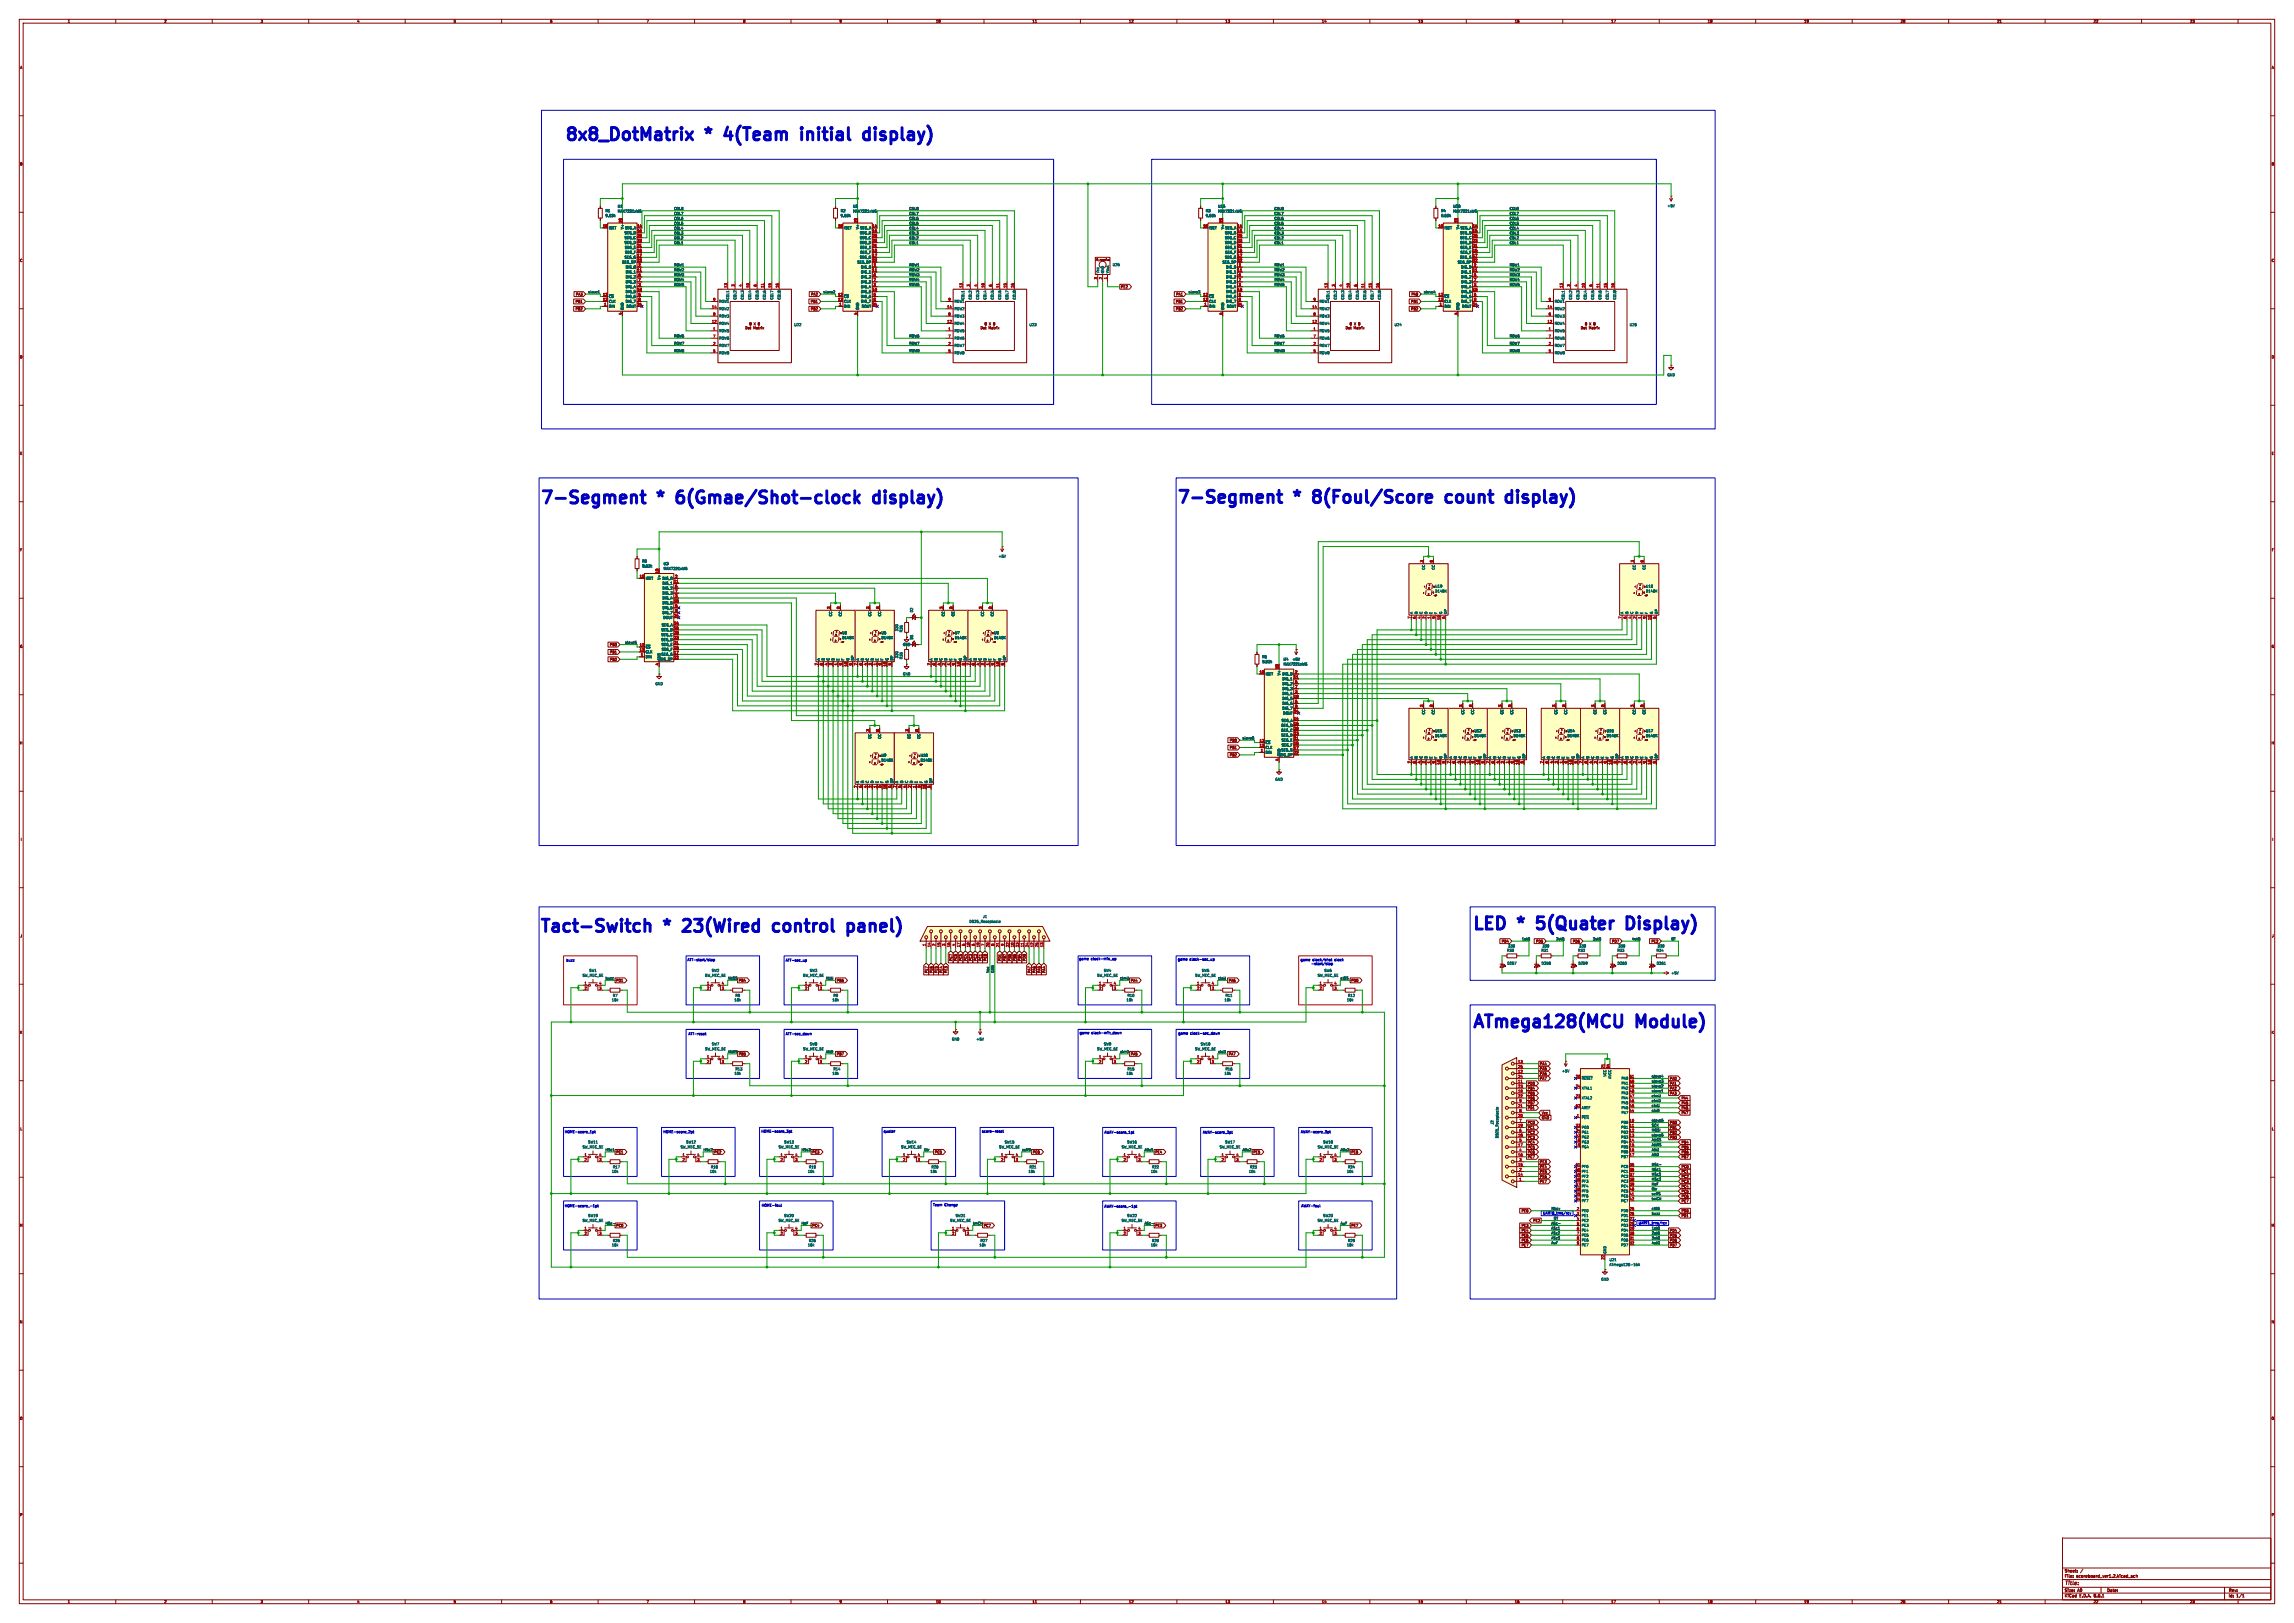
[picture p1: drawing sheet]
<svg xmlns="http://www.w3.org/2000/svg" width="1189mm" height="841mm" viewBox="0 0 1189 841" stroke-linecap="round" stroke-linejoin="round" font-family="sans-serif">
<defs><g id="words">
<g font-size="8.8" fill="#0000c2">
<text x="292" y="75">8x8_DotMatrix</text>
<text x="367" y="75">*</text>
<text x="380" y="75">4(Team</text>
<text x="423" y="75">initial</text>
<text x="459" y="75">display)</text>
<text x="280" y="263">7-Segment</text>
<text x="342" y="263">*</text>
<text x="355" y="263">6(Gmae/Shot-clock</text>
<text x="460" y="263">display)</text>
<text x="610" y="263">7-Segment</text>
<text x="672" y="263">*</text>
<text x="685" y="263">8(Foul/Score</text>
<text x="757" y="263">count</text>
<text x="792" y="263">display)</text>
<text x="279" y="485">Tact-Switch</text>
<text x="346" y="485">*</text>
<text x="359" y="485">23(Wired</text>
<text x="408" y="485">control</text>
<text x="450" y="485">panel)</text>
<text x="763" y="484">LED</text>
<text x="788" y="484">*</text>
<text x="763" y="535">ATmega128(MCU</text>
<text x="849" y="535">Module)</text>
</g>
<g font-size="8.8" fill="#009600">
<text x="801" y="484">5(Quater</text>
<text x="851" y="484">Display)</text>
</g>
<text font-size="2.8" fill="#840000" x="1070" y="822">Title:</text>
<g font-size="2.1" fill="#840000">
<text x="1070" y="815">Sheet:</text>
<text x="1070" y="818">File:</text>
<text x="1076" y="818">scoreboard_ver1.2.kicad_sch</text>
<text x="1070" y="828">KiCad</text>
<text x="1070" y="825">Size:</text>
<text x="1077" y="825">A0</text>
<text x="1078" y="828">E.D.A.</text>
<text x="1085" y="828">8.0.1</text>
<text x="1092" y="825">Date:</text>
<text x="1155" y="825">Rev:</text>
<text x="1155" y="828">Id:</text>
<text x="1159" y="828">1/1</text>
</g>
<g font-size="1.8" fill="#840000">
<text x="35" y="12">1</text>
<text x="85" y="12">2</text>
<text x="135" y="12">3</text>
<text x="185" y="12">4</text>
<text x="235" y="12">5</text>
<text x="285" y="12">6</text>
<text x="335" y="12">7</text>
<text x="385" y="12">8</text>
<text x="435" y="12">9</text>
<text x="485" y="12">10</text>
<text x="535" y="12">11</text>
<text x="585" y="12">12</text>
<text x="635" y="12">13</text>
<text x="685" y="12">14</text>
<text x="735" y="12">15</text>
<text x="785" y="12">16</text>
<text x="835" y="12">17</text>
<text x="885" y="12">18</text>
<text x="935" y="12">19</text>
<text x="985" y="12">20</text>
<text x="1035" y="12">21</text>
<text x="1085" y="12">22</text>
<text x="1135" y="12">23</text>
<text x="10" y="36">A</text>
<text x="1177" y="36">A</text>
<text x="10" y="86">B</text>
<text x="1177" y="86">B</text>
<text x="10" y="136">C</text>
<text x="1177" y="136">C</text>
<text x="581" y="150">PE2</text>
<text x="298" y="153">PA3</text>
<text x="420" y="153">PA2</text>
<text x="609" y="153">PA1</text>
<text x="731" y="153">PA0</text>
<text x="298" y="157">PB1</text>
<text x="298" y="161">PB2</text>
<text x="420" y="161">PB2</text>
<text x="420" y="157">PB1</text>
<text x="609" y="157">PB1</text>
<text x="609" y="161">PB2</text>
<text x="731" y="161">PB2</text>
<text x="731" y="157">PB1</text>
<text x="386" y="171">Dot</text>
<text x="388" y="169">8</text>
<text x="391" y="171">Matrix</text>
<text x="391" y="169">X</text>
<text x="393" y="169">8</text>
<text x="508" y="171">Dot</text>
<text x="510" y="169">8</text>
<text x="513" y="171">Matrix</text>
<text x="513" y="169">X</text>
<text x="515" y="169">8</text>
<text x="697" y="171">Dot</text>
<text x="699" y="169">8</text>
<text x="702" y="171">Matrix</text>
<text x="702" y="169">X</text>
<text x="705" y="169">8</text>
<text x="819" y="171">Dot</text>
<text x="821" y="169">8</text>
<text x="824" y="171">Matrix</text>
<text x="824" y="169">X</text>
<text x="827" y="169">8</text>
<text x="10" y="186">D</text>
<text x="1177" y="186">D</text>
<text x="10" y="236">E</text>
<text x="1177" y="236">E</text>
<text x="10" y="286">F</text>
<text x="1177" y="286">F</text>
<text x="10" y="336">G</text>
<text x="316" y="335">PB3</text>
<text x="1177" y="336">G</text>
<text x="316" y="339">PB1</text>
<text x="316" y="343">PB2</text>
<text x="10" y="386">H</text>
<text x="637" y="384">PB0</text>
<text x="637" y="388">PB1</text>
<text x="1177" y="386">H</text>
<text x="637" y="392">PB2</text>
<text x="11" y="436">I</text>
<text x="1178" y="436">I</text>
<text x="10" y="486">J</text>
<text x="1177" y="486">J</text>
<text x="778" y="489">PD4</text>
<text x="796" y="489">PD5</text>
<text x="815" y="489">PD6</text>
<text x="835" y="489">PD7</text>
<text x="856" y="489">PE2</text>
<text x="494" y="498" transform="rotate(-90 494 498)">PC7</text>
<text x="496" y="498" transform="rotate(-90 496 498)">PC6</text>
<text x="499" y="498" transform="rotate(-90 499 498)">PC5</text>
<text x="501" y="498" transform="rotate(-90 501 498)">PC4</text>
<text x="504" y="498" transform="rotate(-90 504 498)">PC3</text>
<text x="506" y="498" transform="rotate(-90 506 498)">PC2</text>
<text x="509" y="498" transform="rotate(-90 509 498)">PC1</text>
<text x="511" y="498" transform="rotate(-90 511 498)">PC0</text>
<text x="519" y="498" transform="rotate(-90 519 498)">PD1</text>
<text x="522" y="498" transform="rotate(-90 522 498)">PB7</text>
<text x="524" y="498" transform="rotate(-90 524 498)">PB6</text>
<text x="527" y="498" transform="rotate(-90 527 498)">PB5</text>
<text x="529" y="498" transform="rotate(-90 529 498)">PB4</text>
<text x="532" y="498" transform="rotate(-90 532 498)">PD0</text>
<text x="319" y="509">PD1</text>
<text x="383" y="509">PB4</text>
<text x="434" y="509">PB6</text>
<text x="481" y="504" transform="rotate(-90 481 504)">PE7</text>
<text x="484" y="504" transform="rotate(-90 484 504)">PE6</text>
<text x="486" y="504" transform="rotate(-90 486 504)">PE5</text>
<text x="489" y="504" transform="rotate(-90 489 504)">PE4</text>
<text x="491" y="504" transform="rotate(-90 491 504)">PE3</text>
<text x="534" y="504" transform="rotate(-90 534 504)">PA7</text>
<text x="537" y="504" transform="rotate(-90 537 504)">PA6</text>
<text x="539" y="504" transform="rotate(-90 539 504)">PA5</text>
<text x="542" y="504" transform="rotate(-90 542 504)">PA4</text>
<text x="586" y="509">PA4</text>
<text x="637" y="509">PA6</text>
<text x="700" y="509">PD0</text>
<text x="10" y="536">K</text>
<text x="1177" y="536">K</text>
<text x="383" y="547">PB5</text>
<text x="434" y="547">PB7</text>
<text x="586" y="547">PA5</text>
<text x="637" y="547">PA7</text>
<text x="798" y="555">PA5</text>
<text x="798" y="557">PA6</text>
<text x="798" y="552">PA4</text>
<text x="792" y="562">PD0</text>
<text x="798" y="560">PA7</text>
<text x="865" y="562">PA1</text>
<text x="865" y="560">PA0</text>
<text x="792" y="565">PB4</text>
<text x="792" y="570">PB6</text>
<text x="792" y="567">PB5</text>
<text x="865" y="565">PA2</text>
<text x="865" y="567">PA3</text>
<text x="871" y="570">PA4</text>
<text x="792" y="575">PD1</text>
<text x="792" y="572">PB7</text>
<text x="871" y="575">PA6</text>
<text x="871" y="572">PA5</text>
<text x="799" y="578">Vcc</text>
<text x="799" y="580">GND</text>
<text x="871" y="578">PA7</text>
<text x="10" y="586">L</text>
<text x="792" y="583">PC0</text>
<text x="792" y="585">PC1</text>
<text x="792" y="588">PC2</text>
<text x="865" y="588">PB2</text>
<text x="865" y="585">PB1</text>
<text x="865" y="583">PB0</text>
<text x="1177" y="586">L</text>
<text x="792" y="593">PC4</text>
<text x="792" y="590">PC3</text>
<text x="865" y="590">PB3</text>
<text x="871" y="593">PB4</text>
<text x="319" y="598">PC1</text>
<text x="370" y="598">PC2</text>
<text x="421" y="598">PC3</text>
<text x="484" y="598">PC5</text>
<text x="535" y="598">PC6</text>
<text x="599" y="598">PE4</text>
<text x="649" y="598">PE5</text>
<text x="700" y="598">PE6</text>
<text x="792" y="595">PC5</text>
<text x="792" y="598">PC6</text>
<text x="871" y="595">PB5</text>
<text x="871" y="598">PB6</text>
<text x="792" y="600">PC7</text>
<text x="798" y="605">PE4</text>
<text x="798" y="603">PE3</text>
<text x="871" y="605">PC0</text>
<text x="871" y="600">PB7</text>
<text x="798" y="611">PE6</text>
<text x="798" y="608">PE5</text>
<text x="871" y="608">PC1</text>
<text x="871" y="611">PC2</text>
<text x="798" y="613">PE7</text>
<text x="871" y="613">PC3</text>
<text x="871" y="616">PC4</text>
<text x="871" y="623">PC7</text>
<text x="871" y="618">PC5</text>
<text x="871" y="621">PC6</text>
<text x="788" y="628">PE0</text>
<text x="871" y="628">PD0</text>
<text x="10" y="636">M</text>
<text x="319" y="636">PC0</text>
<text x="421" y="636">PC4</text>
<text x="510" y="636">PC7</text>
<text x="599" y="636">PE3</text>
<text x="700" y="636">PE7</text>
<text x="788" y="636">PE3</text>
<text x="795" y="633">PE2</text>
<text x="871" y="631">PD1</text>
<text x="1177" y="636">M</text>
<text x="788" y="641">PE5</text>
<text x="788" y="638">PE4</text>
<text x="865" y="638">PD4</text>
<text x="865" y="641">PD5</text>
<text x="788" y="646">PE7</text>
<text x="788" y="644">PE6</text>
<text x="865" y="644">PD6</text>
<text x="865" y="646">PD7</text>
<text x="10" y="686">N</text>
<text x="1177" y="686">N</text>
<text x="10" y="736">O</text>
<text x="1177" y="736">O</text>
<text x="10" y="786">P</text>
<text x="1177" y="786">P</text>
<text x="35" y="831">1</text>
<text x="85" y="831">2</text>
<text x="135" y="831">3</text>
<text x="185" y="831">4</text>
<text x="235" y="831">5</text>
<text x="285" y="831">6</text>
<text x="335" y="831">7</text>
<text x="385" y="831">8</text>
<text x="435" y="831">9</text>
<text x="485" y="831">10</text>
<text x="535" y="831">11</text>
<text x="585" y="831">12</text>
<text x="635" y="831">13</text>
<text x="685" y="831">14</text>
<text x="735" y="831">15</text>
<text x="785" y="831">16</text>
<text x="835" y="831">17</text>
<text x="885" y="831">18</text>
<text x="935" y="831">19</text>
<text x="985" y="831">20</text>
<text x="1035" y="831">21</text>
<text x="1085" y="831">22</text>
<text x="1135" y="831">23</text>
</g>
<g font-size="1.8" fill="#006464">
<text x="320" y="108">U1</text>
<text x="442" y="108">U2</text>
<text x="631" y="108">U16</text>
<text x="753" y="108">U20</text>
<text x="864" y="108">+5V</text>
<text x="314" y="110">R1</text>
<text x="314" y="113">9.53k</text>
<text x="320" y="110">MAX7221xWG</text>
<text x="436" y="110">R2</text>
<text x="436" y="113">9.53k</text>
<text x="442" y="110">MAX7221xWG</text>
<text x="625" y="110">R3</text>
<text x="625" y="113">9.53k</text>
<text x="631" y="110">MAX7221xWG</text>
<text x="747" y="110">R4</text>
<text x="747" y="113">9.53k</text>
<text x="753" y="110">MAX7221xWG</text>
<text x="315" y="119">ISET</text>
<text x="323" y="119" transform="rotate(-90 323 119)">V+</text>
<text x="324" y="119">SEG_A</text>
<text x="437" y="119">ISET</text>
<text x="445" y="119" transform="rotate(-90 445 119)">V+</text>
<text x="446" y="119">SEG_A</text>
<text x="627" y="119">ISET</text>
<text x="635" y="119" transform="rotate(-90 635 119)">V+</text>
<text x="635" y="119">SEG_A</text>
<text x="749" y="119">ISET</text>
<text x="757" y="119" transform="rotate(-90 757 119)">V+</text>
<text x="757" y="119">SEG_A</text>
<text x="324" y="122">SEG_B</text>
<text x="324" y="124">SEG_C</text>
<text x="446" y="122">SEG_B</text>
<text x="446" y="124">SEG_C</text>
<text x="635" y="122">SEG_B</text>
<text x="635" y="124">SEG_C</text>
<text x="757" y="122">SEG_B</text>
<text x="757" y="124">SEG_C</text>
<text x="324" y="127">SEG_D</text>
<text x="324" y="129">SEG_E</text>
<text x="324" y="132">SEG_F</text>
<text x="446" y="127">SEG_D</text>
<text x="446" y="129">SEG_E</text>
<text x="446" y="132">SEG_F</text>
<text x="635" y="127">SEG_D</text>
<text x="635" y="129">SEG_E</text>
<text x="635" y="132">SEG_F</text>
<text x="757" y="127">SEG_D</text>
<text x="757" y="129">SEG_E</text>
<text x="757" y="132">SEG_F</text>
<text x="322" y="137">SEG_DP</text>
<text x="324" y="134">SEG_G</text>
<text x="444" y="137">SEG_DP</text>
<text x="446" y="134">SEG_G</text>
<text x="634" y="137">SEG_DP</text>
<text x="635" y="134">SEG_G</text>
<text x="755" y="137">SEG_DP</text>
<text x="757" y="134">SEG_G</text>
<text x="324" y="142">DIG_1</text>
<text x="324" y="139">DIG_0</text>
<text x="446" y="142">DIG_1</text>
<text x="446" y="139">DIG_0</text>
<text x="570" y="142" transform="rotate(-90 570 142)">Vcc</text>
<text x="572" y="142" transform="rotate(-90 572 142)">GND</text>
<text x="575" y="142" transform="rotate(-90 575 142)">Vout</text>
<text x="577" y="138">U26</text>
<text x="635" y="142">DIG_1</text>
<text x="635" y="139">DIG_0</text>
<text x="757" y="142">DIG_1</text>
<text x="757" y="139">DIG_0</text>
<text x="324" y="149">DIG_4</text>
<text x="324" y="144">DIG_2</text>
<text x="324" y="147">DIG_3</text>
<text x="446" y="149">DIG_4</text>
<text x="446" y="144">DIG_2</text>
<text x="446" y="147">DIG_3</text>
<text x="635" y="149">DIG_4</text>
<text x="635" y="144">DIG_2</text>
<text x="635" y="147">DIG_3</text>
<text x="757" y="149">DIG_4</text>
<text x="757" y="144">DIG_2</text>
<text x="757" y="147">DIG_3</text>
<text x="315" y="155">~{CS}</text>
<text x="324" y="152">DIG_5</text>
<text x="324" y="155">DIG_6</text>
<text x="378" y="155" transform="rotate(-90 378 155)">COL1</text>
<text x="382" y="155" transform="rotate(-90 382 155)">COL2</text>
<text x="386" y="155" transform="rotate(-90 386 155)">COL3</text>
<text x="389" y="155" transform="rotate(-90 389 155)">COL4</text>
<text x="393" y="155" transform="rotate(-90 393 155)">COL5</text>
<text x="397" y="155" transform="rotate(-90 397 155)">COL6</text>
<text x="401" y="155" transform="rotate(-90 401 155)">COL7</text>
<text x="405" y="155" transform="rotate(-90 405 155)">COL8</text>
<text x="437" y="155">~{CS}</text>
<text x="446" y="152">DIG_5</text>
<text x="446" y="155">DIG_6</text>
<text x="500" y="155" transform="rotate(-90 500 155)">COL1</text>
<text x="504" y="155" transform="rotate(-90 504 155)">COL2</text>
<text x="508" y="155" transform="rotate(-90 508 155)">COL3</text>
<text x="511" y="155" transform="rotate(-90 511 155)">COL4</text>
<text x="515" y="155" transform="rotate(-90 515 155)">COL5</text>
<text x="519" y="155" transform="rotate(-90 519 155)">COL6</text>
<text x="523" y="155" transform="rotate(-90 523 155)">COL7</text>
<text x="527" y="155" transform="rotate(-90 527 155)">COL8</text>
<text x="627" y="155">~{CS}</text>
<text x="635" y="152">DIG_5</text>
<text x="635" y="155">DIG_6</text>
<text x="689" y="155" transform="rotate(-90 689 155)">COL1</text>
<text x="693" y="155" transform="rotate(-90 693 155)">COL2</text>
<text x="697" y="155" transform="rotate(-90 697 155)">COL3</text>
<text x="701" y="155" transform="rotate(-90 701 155)">COL4</text>
<text x="704" y="155" transform="rotate(-90 704 155)">COL5</text>
<text x="708" y="155" transform="rotate(-90 708 155)">COL6</text>
<text x="712" y="155" transform="rotate(-90 712 155)">COL7</text>
<text x="716" y="155" transform="rotate(-90 716 155)">COL8</text>
<text x="749" y="155">~{CS}</text>
<text x="757" y="152">DIG_5</text>
<text x="757" y="155">DIG_6</text>
<text x="811" y="155" transform="rotate(-90 811 155)">COL1</text>
<text x="815" y="155" transform="rotate(-90 815 155)">COL2</text>
<text x="819" y="155" transform="rotate(-90 819 155)">COL3</text>
<text x="823" y="155" transform="rotate(-90 823 155)">COL4</text>
<text x="826" y="155" transform="rotate(-90 826 155)">COL5</text>
<text x="830" y="155" transform="rotate(-90 830 155)">COL6</text>
<text x="834" y="155" transform="rotate(-90 834 155)">COL7</text>
<text x="838" y="155" transform="rotate(-90 838 155)">COL8</text>
<text x="315" y="160">DIN</text>
<text x="315" y="157">CLK</text>
<text x="323" y="161" transform="rotate(-90 323 161)">GND</text>
<text x="324" y="157">DIG_7</text>
<text x="325" y="160">DOUT</text>
<text x="373" y="161">ROW2</text>
<text x="373" y="157">ROW1</text>
<text x="437" y="160">DIN</text>
<text x="437" y="157">CLK</text>
<text x="445" y="161" transform="rotate(-90 445 161)">GND</text>
<text x="446" y="157">DIG_7</text>
<text x="447" y="160">DOUT</text>
<text x="495" y="161">ROW2</text>
<text x="495" y="157">ROW1</text>
<text x="627" y="160">DIN</text>
<text x="627" y="157">CLK</text>
<text x="635" y="161" transform="rotate(-90 635 161)">GND</text>
<text x="635" y="157">DIG_7</text>
<text x="636" y="160">DOUT</text>
<text x="684" y="161">ROW2</text>
<text x="684" y="157">ROW1</text>
<text x="749" y="160">DIN</text>
<text x="749" y="157">CLK</text>
<text x="757" y="161" transform="rotate(-90 757 161)">GND</text>
<text x="757" y="157">DIG_7</text>
<text x="758" y="160">DOUT</text>
<text x="806" y="161">ROW2</text>
<text x="806" y="157">ROW1</text>
<text x="373" y="165">ROW3</text>
<text x="495" y="165">ROW3</text>
<text x="684" y="165">ROW3</text>
<text x="806" y="165">ROW3</text>
<text x="373" y="172">ROW5</text>
<text x="373" y="169">ROW4</text>
<text x="411" y="169">U22</text>
<text x="495" y="172">ROW5</text>
<text x="495" y="169">ROW4</text>
<text x="533" y="169">U23</text>
<text x="684" y="172">ROW5</text>
<text x="684" y="169">ROW4</text>
<text x="723" y="169">U24</text>
<text x="806" y="172">ROW5</text>
<text x="806" y="169">ROW4</text>
<text x="845" y="169">U25</text>
<text x="373" y="180">ROW7</text>
<text x="373" y="176">ROW6</text>
<text x="495" y="180">ROW7</text>
<text x="495" y="176">ROW6</text>
<text x="684" y="180">ROW7</text>
<text x="684" y="176">ROW6</text>
<text x="806" y="180">ROW7</text>
<text x="806" y="176">ROW6</text>
<text x="373" y="184">ROW8</text>
<text x="495" y="184">ROW8</text>
<text x="684" y="184">ROW8</text>
<text x="806" y="184">ROW8</text>
<text x="864" y="195">GND</text>
<text x="333" y="292">R5</text>
<text x="344" y="293">U3</text>
<text x="517" y="289">+5V</text>
<text x="333" y="294">9.53k</text>
<text x="344" y="296">MAX7221xWG</text>
<text x="739" y="295" transform="rotate(-90 739 295)">CC</text>
<text x="744" y="295" transform="rotate(-90 744 295)">CC</text>
<text x="848" y="295" transform="rotate(-90 848 295)">CC</text>
<text x="853" y="295" transform="rotate(-90 853 295)">CC</text>
<text x="335" y="301">ISET</text>
<text x="342" y="301" transform="rotate(-90 342 301)">V+</text>
<text x="343" y="303">DIG_1</text>
<text x="343" y="301">DIG_0</text>
<text x="343" y="306">DIG_2</text>
<text x="744" y="305">U19</text>
<text x="853" y="305">U18</text>
<text x="343" y="311">DIG_4</text>
<text x="343" y="308">DIG_3</text>
<text x="744" y="307">D148K</text>
<text x="853" y="307">D148K</text>
<text x="343" y="313">DIG_5</text>
<text x="343" y="316">DIG_6</text>
<text x="473" y="317" transform="rotate(-90 473 317)">D2</text>
<text x="343" y="318">DIG_7</text>
<text x="344" y="321">DOUT</text>
<text x="431" y="319" transform="rotate(-90 431 319)">CC</text>
<text x="436" y="319" transform="rotate(-90 436 319)">CC</text>
<text x="452" y="319" transform="rotate(-90 452 319)">CC</text>
<text x="457" y="319" transform="rotate(-90 457 319)">CC</text>
<text x="490" y="319" transform="rotate(-90 490 319)">CC</text>
<text x="495" y="319" transform="rotate(-90 495 319)">CC</text>
<text x="510" y="319" transform="rotate(-90 510 319)">CC</text>
<text x="515" y="319" transform="rotate(-90 515 319)">CC</text>
<text x="732" y="318" transform="rotate(-90 732 318)">A</text>
<text x="735" y="318" transform="rotate(-90 735 318)">B</text>
<text x="737" y="318" transform="rotate(-90 737 318)">C</text>
<text x="740" y="318" transform="rotate(-90 740 318)">D</text>
<text x="743" y="318" transform="rotate(-90 743 318)">E</text>
<text x="745" y="318" transform="rotate(-90 745 318)">F</text>
<text x="748" y="318" transform="rotate(-90 748 318)">G</text>
<text x="750" y="318" transform="rotate(-90 750 318)">DP</text>
<text x="842" y="318" transform="rotate(-90 842 318)">A</text>
<text x="844" y="318" transform="rotate(-90 844 318)">B</text>
<text x="847" y="318" transform="rotate(-90 847 318)">C</text>
<text x="849" y="318" transform="rotate(-90 849 318)">D</text>
<text x="852" y="318" transform="rotate(-90 852 318)">E</text>
<text x="854" y="318" transform="rotate(-90 854 318)">F</text>
<text x="857" y="318" transform="rotate(-90 857 318)">G</text>
<text x="859" y="318" transform="rotate(-90 859 318)">DP</text>
<text x="343" y="327">SEG_B</text>
<text x="343" y="330">SEG_C</text>
<text x="343" y="325">SEG_A</text>
<text x="436" y="329">U5</text>
<text x="457" y="329">U6</text>
<text x="466" y="327" transform="rotate(-90 466 327)">330</text>
<text x="468" y="328" transform="rotate(-90 468 328)">R36</text>
<text x="495" y="329">U7</text>
<text x="515" y="329">U8</text>
<text x="343" y="332">SEG_D</text>
<text x="343" y="335">SEG_E</text>
<text x="436" y="331">D148K</text>
<text x="457" y="331">D148K</text>
<text x="468" y="335">GND</text>
<text x="473" y="331" transform="rotate(-90 473 331)">D1</text>
<text x="495" y="331">D148K</text>
<text x="515" y="331">D148K</text>
<text x="335" y="341">DIN</text>
<text x="335" y="336">~{CS}</text>
<text x="335" y="339">CLK</text>
<text x="343" y="340">SEG_G</text>
<text x="343" y="337">SEG_F</text>
<text x="466" y="341" transform="rotate(-90 466 341)">330</text>
<text x="468" y="342" transform="rotate(-90 468 342)">R35</text>
<text x="654" y="341">R6</text>
<text x="341" y="342">SEG_DP</text>
<text x="342" y="342" transform="rotate(-90 342 342)">GND</text>
<text x="425" y="342" transform="rotate(-90 425 342)">A</text>
<text x="428" y="342" transform="rotate(-90 428 342)">B</text>
<text x="430" y="342" transform="rotate(-90 430 342)">C</text>
<text x="433" y="342" transform="rotate(-90 433 342)">D</text>
<text x="435" y="342" transform="rotate(-90 435 342)">E</text>
<text x="438" y="342" transform="rotate(-90 438 342)">F</text>
<text x="440" y="342" transform="rotate(-90 440 342)">G</text>
<text x="443" y="342" transform="rotate(-90 443 342)">DP</text>
<text x="445" y="342" transform="rotate(-90 445 342)">A</text>
<text x="448" y="342" transform="rotate(-90 448 342)">B</text>
<text x="450" y="342" transform="rotate(-90 450 342)">C</text>
<text x="453" y="342" transform="rotate(-90 453 342)">D</text>
<text x="456" y="342" transform="rotate(-90 456 342)">E</text>
<text x="458" y="342" transform="rotate(-90 458 342)">F</text>
<text x="461" y="342" transform="rotate(-90 461 342)">G</text>
<text x="463" y="342" transform="rotate(-90 463 342)">DP</text>
<text x="483" y="342" transform="rotate(-90 483 342)">A</text>
<text x="486" y="342" transform="rotate(-90 486 342)">B</text>
<text x="489" y="342" transform="rotate(-90 489 342)">C</text>
<text x="491" y="342" transform="rotate(-90 491 342)">D</text>
<text x="494" y="342" transform="rotate(-90 494 342)">E</text>
<text x="496" y="342" transform="rotate(-90 496 342)">F</text>
<text x="499" y="342" transform="rotate(-90 499 342)">G</text>
<text x="501" y="342" transform="rotate(-90 501 342)">DP</text>
<text x="504" y="342" transform="rotate(-90 504 342)">A</text>
<text x="506" y="342" transform="rotate(-90 506 342)">B</text>
<text x="509" y="342" transform="rotate(-90 509 342)">C</text>
<text x="511" y="342" transform="rotate(-90 511 342)">D</text>
<text x="514" y="342" transform="rotate(-90 514 342)">E</text>
<text x="516" y="342" transform="rotate(-90 516 342)">F</text>
<text x="519" y="342" transform="rotate(-90 519 342)">G</text>
<text x="522" y="342" transform="rotate(-90 522 342)">DP</text>
<text x="654" y="344">9.53k</text>
<text x="665" y="342">U4</text>
<text x="665" y="345">MAX7221xWG</text>
<text x="670" y="342">+5V</text>
<text x="468" y="350">GND</text>
<text x="656" y="350">ISET</text>
<text x="664" y="350" transform="rotate(-90 664 350)">V+</text>
<text x="665" y="353">DIG_1</text>
<text x="665" y="350">DIG_0</text>
<text x="340" y="355">GND</text>
<text x="665" y="355">DIG_2</text>
<text x="665" y="358">DIG_3</text>
<text x="665" y="363">DIG_5</text>
<text x="665" y="360">DIG_4</text>
<text x="665" y="365">DIG_6</text>
<text x="665" y="368">DIG_7</text>
<text x="665" y="370">DOUT</text>
<text x="739" y="370" transform="rotate(-90 739 370)">CC</text>
<text x="744" y="370" transform="rotate(-90 744 370)">CC</text>
<text x="759" y="370" transform="rotate(-90 759 370)">CC</text>
<text x="764" y="370" transform="rotate(-90 764 370)">CC</text>
<text x="779" y="370" transform="rotate(-90 779 370)">CC</text>
<text x="784" y="370" transform="rotate(-90 784 370)">CC</text>
<text x="807" y="370" transform="rotate(-90 807 370)">CC</text>
<text x="812" y="370" transform="rotate(-90 812 370)">CC</text>
<text x="828" y="370" transform="rotate(-90 828 370)">CC</text>
<text x="833" y="370" transform="rotate(-90 833 370)">CC</text>
<text x="848" y="370" transform="rotate(-90 848 370)">CC</text>
<text x="853" y="370" transform="rotate(-90 853 370)">CC</text>
<text x="664" y="377">SEG_B</text>
<text x="664" y="374">SEG_A</text>
<text x="452" y="383" transform="rotate(-90 452 383)">CC</text>
<text x="457" y="383" transform="rotate(-90 457 383)">CC</text>
<text x="472" y="383" transform="rotate(-90 472 383)">CC</text>
<text x="477" y="383" transform="rotate(-90 477 383)">CC</text>
<text x="664" y="379">SEG_C</text>
<text x="664" y="382">SEG_D</text>
<text x="744" y="380">U11</text>
<text x="744" y="382">D148K</text>
<text x="764" y="380">U12</text>
<text x="764" y="382">D148K</text>
<text x="784" y="380">U13</text>
<text x="784" y="382">D148K</text>
<text x="812" y="380">U14</text>
<text x="812" y="382">D148K</text>
<text x="833" y="380">U15</text>
<text x="833" y="382">D148K</text>
<text x="853" y="380">U17</text>
<text x="853" y="382">D148K</text>
<text x="656" y="386">~{CS}</text>
<text x="656" y="388">CLK</text>
<text x="664" y="389">SEG_G</text>
<text x="664" y="384">SEG_E</text>
<text x="664" y="387">SEG_F</text>
<text x="457" y="392">U9</text>
<text x="457" y="395">D148K</text>
<text x="477" y="392">U10</text>
<text x="477" y="395">D148K</text>
<text x="656" y="391">DIN</text>
<text x="663" y="392">SEG_DP</text>
<text x="664" y="392" transform="rotate(-90 664 392)">GND</text>
<text x="732" y="393" transform="rotate(-90 732 393)">A</text>
<text x="735" y="393" transform="rotate(-90 735 393)">B</text>
<text x="737" y="393" transform="rotate(-90 737 393)">C</text>
<text x="740" y="393" transform="rotate(-90 740 393)">D</text>
<text x="743" y="393" transform="rotate(-90 743 393)">E</text>
<text x="745" y="393" transform="rotate(-90 745 393)">F</text>
<text x="748" y="393" transform="rotate(-90 748 393)">G</text>
<text x="750" y="393" transform="rotate(-90 750 393)">DP</text>
<text x="753" y="393" transform="rotate(-90 753 393)">A</text>
<text x="755" y="393" transform="rotate(-90 755 393)">B</text>
<text x="758" y="393" transform="rotate(-90 758 393)">C</text>
<text x="760" y="393" transform="rotate(-90 760 393)">D</text>
<text x="763" y="393" transform="rotate(-90 763 393)">E</text>
<text x="765" y="393" transform="rotate(-90 765 393)">F</text>
<text x="768" y="393" transform="rotate(-90 768 393)">G</text>
<text x="770" y="393" transform="rotate(-90 770 393)">DP</text>
<text x="773" y="393" transform="rotate(-90 773 393)">A</text>
<text x="776" y="393" transform="rotate(-90 776 393)">B</text>
<text x="778" y="393" transform="rotate(-90 778 393)">C</text>
<text x="781" y="393" transform="rotate(-90 781 393)">D</text>
<text x="783" y="393" transform="rotate(-90 783 393)">E</text>
<text x="786" y="393" transform="rotate(-90 786 393)">F</text>
<text x="788" y="393" transform="rotate(-90 788 393)">G</text>
<text x="791" y="393" transform="rotate(-90 791 393)">DP</text>
<text x="801" y="393" transform="rotate(-90 801 393)">A</text>
<text x="804" y="393" transform="rotate(-90 804 393)">B</text>
<text x="806" y="393" transform="rotate(-90 806 393)">C</text>
<text x="809" y="393" transform="rotate(-90 809 393)">D</text>
<text x="811" y="393" transform="rotate(-90 811 393)">E</text>
<text x="814" y="393" transform="rotate(-90 814 393)">F</text>
<text x="816" y="393" transform="rotate(-90 816 393)">G</text>
<text x="819" y="393" transform="rotate(-90 819 393)">DP</text>
<text x="821" y="393" transform="rotate(-90 821 393)">A</text>
<text x="824" y="393" transform="rotate(-90 824 393)">B</text>
<text x="826" y="393" transform="rotate(-90 826 393)">C</text>
<text x="829" y="393" transform="rotate(-90 829 393)">D</text>
<text x="831" y="393" transform="rotate(-90 831 393)">E</text>
<text x="834" y="393" transform="rotate(-90 834 393)">F</text>
<text x="837" y="393" transform="rotate(-90 837 393)">G</text>
<text x="839" y="393" transform="rotate(-90 839 393)">DP</text>
<text x="842" y="393" transform="rotate(-90 842 393)">A</text>
<text x="844" y="393" transform="rotate(-90 844 393)">B</text>
<text x="847" y="393" transform="rotate(-90 847 393)">C</text>
<text x="849" y="393" transform="rotate(-90 849 393)">D</text>
<text x="852" y="393" transform="rotate(-90 852 393)">E</text>
<text x="854" y="393" transform="rotate(-90 854 393)">F</text>
<text x="857" y="393" transform="rotate(-90 857 393)">G</text>
<text x="859" y="393" transform="rotate(-90 859 393)">DP</text>
<text x="445" y="406" transform="rotate(-90 445 406)">A</text>
<text x="448" y="406" transform="rotate(-90 448 406)">B</text>
<text x="450" y="406" transform="rotate(-90 450 406)">C</text>
<text x="453" y="406" transform="rotate(-90 453 406)">D</text>
<text x="456" y="406" transform="rotate(-90 456 406)">E</text>
<text x="458" y="406" transform="rotate(-90 458 406)">F</text>
<text x="461" y="406" transform="rotate(-90 461 406)">G</text>
<text x="463" y="406" transform="rotate(-90 463 406)">DP</text>
<text x="466" y="406" transform="rotate(-90 466 406)">A</text>
<text x="468" y="406" transform="rotate(-90 468 406)">B</text>
<text x="471" y="406" transform="rotate(-90 471 406)">C</text>
<text x="473" y="406" transform="rotate(-90 473 406)">D</text>
<text x="476" y="406" transform="rotate(-90 476 406)">E</text>
<text x="478" y="406" transform="rotate(-90 478 406)">F</text>
<text x="481" y="406" transform="rotate(-90 481 406)">G</text>
<text x="483" y="406" transform="rotate(-90 483 406)">DP</text>
<text x="661" y="405">GND</text>
<text x="502" y="478">DB25_Receptacle</text>
<text x="509" y="476">J1</text>
<text x="782" y="491">330</text>
<text x="799" y="491">330</text>
<text x="818" y="491">330</text>
<text x="839" y="491">330</text>
<text x="859" y="491">330</text>
<text x="781" y="493">R30</text>
<text x="799" y="493">R31</text>
<text x="818" y="493">R32</text>
<text x="838" y="493">R33</text>
<text x="858" y="493">R34</text>
<text x="305" y="504">SW1</text>
<text x="369" y="504">SW2</text>
<text x="420" y="504">SW3</text>
<text x="572" y="504">SW4</text>
<text x="623" y="504">SW5</text>
<text x="686" y="504">SW6</text>
<text x="781" y="500">D257</text>
<text x="799" y="500">D258</text>
<text x="818" y="500">D259</text>
<text x="838" y="500">D260</text>
<text x="859" y="500">D261</text>
<text x="302" y="506">SW_MEC_5E</text>
<text x="365" y="506">SW_MEC_5E</text>
<text x="416" y="506">SW_MEC_5E</text>
<text x="569" y="506">SW_MEC_5E</text>
<text x="619" y="506">SW_MEC_5E</text>
<text x="683" y="506">SW_MEC_5E</text>
<text x="866" y="505">+5V</text>
<text x="317" y="519">10k</text>
<text x="318" y="517">R7</text>
<text x="381" y="519">10k</text>
<text x="381" y="517">R8</text>
<text x="431" y="519">10k</text>
<text x="432" y="517">R9</text>
<text x="584" y="519">10k</text>
<text x="584" y="517">R10</text>
<text x="635" y="519">10k</text>
<text x="635" y="517">R11</text>
<text x="698" y="519">10k</text>
<text x="699" y="517">R12</text>
<text x="493" y="539">GND</text>
<text x="506" y="539">+5V</text>
<text x="365" y="544">SW_MEC_5E</text>
<text x="369" y="542">SW7</text>
<text x="416" y="544">SW_MEC_5E</text>
<text x="420" y="542">SW8</text>
<text x="569" y="544">SW_MEC_5E</text>
<text x="572" y="542">SW9</text>
<text x="619" y="544">SW_MEC_5E</text>
<text x="622" y="542">SW10</text>
<text x="381" y="557">10k</text>
<text x="381" y="555">R13</text>
<text x="431" y="557">10k</text>
<text x="432" y="555">R14</text>
<text x="584" y="557">10k</text>
<text x="584" y="555">R15</text>
<text x="635" y="557">10k</text>
<text x="635" y="555">R16</text>
<text x="809" y="556">+5V</text>
<text x="820" y="560">~{RESET}</text>
<text x="833" y="558" transform="rotate(-90 833 558)">VCC</text>
<text x="835" y="559" transform="rotate(-90 835 559)">AVCC</text>
<text x="840" y="562">PA1</text>
<text x="840" y="560">PA0</text>
<text x="820" y="570">XTAL2</text>
<text x="820" y="565">XTAL1</text>
<text x="840" y="570">PA4</text>
<text x="840" y="567">PA3</text>
<text x="840" y="565">PA2</text>
<text x="820" y="575">AREF</text>
<text x="840" y="575">PA6</text>
<text x="840" y="572">PA5</text>
<text x="820" y="580">~{PEN}</text>
<text x="840" y="577">PA7</text>
<text x="774" y="583" transform="rotate(-90 774 583)">J2</text>
<text x="820" y="585">PG0</text>
<text x="820" y="588">PG1</text>
<text x="840" y="583">PB0</text>
<text x="840" y="585">PB1</text>
<text x="840" y="588">PB2</text>
<text x="305" y="593">SW11</text>
<text x="355" y="593">SW12</text>
<text x="406" y="593">SW13</text>
<text x="470" y="593">SW14</text>
<text x="521" y="593">SW15</text>
<text x="584" y="593">SW16</text>
<text x="635" y="593">SW17</text>
<text x="686" y="593">SW18</text>
<text x="777" y="590" transform="rotate(-90 777 590)">DB25_Receptacle</text>
<text x="820" y="593">PG3</text>
<text x="820" y="590">PG2</text>
<text x="840" y="590">PB3</text>
<text x="840" y="593">PB4</text>
<text x="302" y="595">SW_MEC_5E</text>
<text x="353" y="595">SW_MEC_5E</text>
<text x="403" y="595">SW_MEC_5E</text>
<text x="467" y="595">SW_MEC_5E</text>
<text x="518" y="595">SW_MEC_5E</text>
<text x="581" y="595">SW_MEC_5E</text>
<text x="632" y="595">SW_MEC_5E</text>
<text x="683" y="595">SW_MEC_5E</text>
<text x="820" y="595">PG4</text>
<text x="840" y="595">PB5</text>
<text x="840" y="598">PB6</text>
<text x="318" y="606">R17</text>
<text x="368" y="606">R18</text>
<text x="419" y="606">R19</text>
<text x="483" y="606">R20</text>
<text x="533" y="606">R21</text>
<text x="597" y="606">R22</text>
<text x="648" y="606">R23</text>
<text x="699" y="606">R24</text>
<text x="820" y="605">PF0</text>
<text x="840" y="600">PB7</text>
<text x="840" y="605">PC0</text>
<text x="317" y="608">10k</text>
<text x="368" y="608">10k</text>
<text x="419" y="608">10k</text>
<text x="482" y="608">10k</text>
<text x="533" y="608">10k</text>
<text x="596" y="608">10k</text>
<text x="647" y="608">10k</text>
<text x="698" y="608">10k</text>
<text x="820" y="610">PF2</text>
<text x="820" y="608">PF1</text>
<text x="840" y="608">PC1</text>
<text x="840" y="610">PC2</text>
<text x="820" y="616">PF4</text>
<text x="820" y="613">PF3</text>
<text x="840" y="613">PC3</text>
<text x="840" y="616">PC4</text>
<text x="820" y="623">PF7</text>
<text x="820" y="621">PF6</text>
<text x="820" y="618">PF5</text>
<text x="840" y="618">PC5</text>
<text x="840" y="621">PC6</text>
<text x="840" y="623">PC7</text>
<text x="820" y="628">PE0</text>
<text x="840" y="628">PD0</text>
<text x="302" y="633">SW_MEC_5E</text>
<text x="305" y="631">SW19</text>
<text x="403" y="633">SW_MEC_5E</text>
<text x="406" y="631">SW20</text>
<text x="492" y="633">SW_MEC_5E</text>
<text x="495" y="631">SW21</text>
<text x="581" y="633">SW_MEC_5E</text>
<text x="584" y="631">SW22</text>
<text x="683" y="633">SW_MEC_5E</text>
<text x="686" y="631">SW23</text>
<text x="820" y="631">PE1</text>
<text x="820" y="633">PE2</text>
<text x="820" y="636">PE3</text>
<text x="840" y="631">PD1</text>
<text x="840" y="633">PD2</text>
<text x="840" y="636">PD3</text>
<text x="820" y="638">PE4</text>
<text x="820" y="641">PE5</text>
<text x="840" y="638">PD4</text>
<text x="840" y="641">PD5</text>
<text x="317" y="646">10k</text>
<text x="318" y="644">R25</text>
<text x="419" y="646">10k</text>
<text x="419" y="644">R26</text>
<text x="508" y="646">10k</text>
<text x="508" y="644">R27</text>
<text x="596" y="646">10k</text>
<text x="597" y="644">R28</text>
<text x="698" y="646">10k</text>
<text x="699" y="644">R29</text>
<text x="820" y="643">PE6</text>
<text x="820" y="646">PE7</text>
<text x="840" y="643">PD6</text>
<text x="840" y="646">PD7</text>
<text x="833" y="650" transform="rotate(-90 833 650)">GND</text>
<text x="834" y="654">U21</text>
<text x="834" y="656">ATmega128-16A</text>
<text x="830" y="664">GND</text>
</g>
<g font-size="1.8" fill="#0f0f0f">
<text x="349" y="109">COL8</text>
<text x="349" y="114">COL6</text>
<text x="349" y="111">COL7</text>
<text x="471" y="109">COL8</text>
<text x="471" y="114">COL6</text>
<text x="471" y="111">COL7</text>
<text x="660" y="111">COL7</text>
<text x="660" y="109">COL8</text>
<text x="660" y="114">COL6</text>
<text x="782" y="109">COL8</text>
<text x="782" y="114">COL6</text>
<text x="782" y="111">COL7</text>
<text x="349" y="116">COL5</text>
<text x="349" y="119">COL4</text>
<text x="471" y="119">COL4</text>
<text x="471" y="116">COL5</text>
<text x="660" y="119">COL4</text>
<text x="660" y="116">COL5</text>
<text x="782" y="119">COL4</text>
<text x="782" y="116">COL5</text>
<text x="349" y="122">COL3</text>
<text x="349" y="124">COL2</text>
<text x="471" y="124">COL2</text>
<text x="471" y="122">COL3</text>
<text x="660" y="124">COL2</text>
<text x="660" y="122">COL3</text>
<text x="782" y="124">COL2</text>
<text x="782" y="122">COL3</text>
<text x="349" y="127">COL1</text>
<text x="471" y="127">COL1</text>
<text x="660" y="127">COL1</text>
<text x="782" y="127">COL1</text>
<text x="349" y="138">ROW1</text>
<text x="349" y="141">ROW2</text>
<text x="349" y="143">ROW3</text>
<text x="471" y="141">ROW2</text>
<text x="471" y="138">ROW1</text>
<text x="471" y="143">ROW3</text>
<text x="660" y="141">ROW2</text>
<text x="660" y="143">ROW3</text>
<text x="660" y="138">ROW1</text>
<text x="782" y="143">ROW3</text>
<text x="782" y="138">ROW1</text>
<text x="782" y="141">ROW2</text>
<text x="349" y="146">ROW4</text>
<text x="349" y="148">ROW5</text>
<text x="471" y="148">ROW5</text>
<text x="471" y="146">ROW4</text>
<text x="660" y="146">ROW4</text>
<text x="660" y="148">ROW5</text>
<text x="782" y="146">ROW4</text>
<text x="782" y="148">ROW5</text>
<text x="305" y="152">slave1</text>
<text x="427" y="152">slave2</text>
<text x="616" y="152">slave3</text>
<text x="738" y="152">slave4</text>
<text x="349" y="175">ROW6</text>
<text x="349" y="179">ROW7</text>
<text x="471" y="179">ROW7</text>
<text x="471" y="175">ROW6</text>
<text x="660" y="175">ROW6</text>
<text x="660" y="179">ROW7</text>
<text x="782" y="175">ROW6</text>
<text x="782" y="179">ROW7</text>
<text x="349" y="183">ROW8</text>
<text x="471" y="183">ROW8</text>
<text x="660" y="183">ROW8</text>
<text x="782" y="183">ROW8</text>
<text x="324" y="334">slave5</text>
<text x="644" y="383">slave6</text>
<text x="789" y="487">1stQ</text>
<text x="806" y="487">2stQ</text>
<text x="825" y="487">3stQ</text>
<text x="846" y="487">4stQ</text>
<text x="866" y="487">OT</text>
<text x="314" y="508">buzz</text>
<text x="377" y="508">AttSS</text>
<text x="428" y="508">AttU</text>
<text x="513" y="504" transform="rotate(-90 513 504)">Vcc</text>
<text x="515" y="504" transform="rotate(-90 515 504)">GND</text>
<text x="580" y="508">clmU</text>
<text x="631" y="508">clsU</text>
<text x="695" y="508">clSS</text>
<text x="377" y="546">AttRS</text>
<text x="428" y="546">AttD</text>
<text x="580" y="546">clmD</text>
<text x="631" y="546">clsD</text>
<text x="856" y="564">slave2</text>
<text x="856" y="558">slave4</text>
<text x="856" y="561">slave3</text>
<text x="856" y="566">slave1</text>
<text x="856" y="569">clmU</text>
<text x="856" y="574">clsU</text>
<text x="856" y="571">clmD</text>
<text x="856" y="581">slave6</text>
<text x="856" y="576">clsD</text>
<text x="856" y="586">MOSI</text>
<text x="856" y="584">SCK</text>
<text x="856" y="589">slave5</text>
<text x="856" y="591">AttSS</text>
<text x="314" y="597">HSc1</text>
<text x="364" y="597">HSc2</text>
<text x="415" y="597">HSc3</text>
<text x="479" y="597">Qtr</text>
<text x="530" y="597">scRS</text>
<text x="593" y="597">ASc1</text>
<text x="644" y="597">ASc2</text>
<text x="695" y="597">ASc3</text>
<text x="856" y="599">AttD</text>
<text x="856" y="597">AttU</text>
<text x="856" y="594">AttRS</text>
<text x="856" y="604">HSc-</text>
<text x="856" y="609">HSc2</text>
<text x="856" y="607">HSc1</text>
<text x="856" y="612">HSc3</text>
<text x="856" y="614">HoF</text>
<text x="856" y="617">Qtr</text>
<text x="856" y="622">tmCH</text>
<text x="856" y="619">scRS</text>
<text x="804" y="627">IRrcv</text>
<text x="856" y="627">clSS</text>
<text x="856" y="630">buzz</text>
<text x="314" y="635">HSc-</text>
<text x="415" y="635">HoF</text>
<text x="504" y="635">tmCH</text>
<text x="593" y="635">ASc-</text>
<text x="695" y="635">AwF</text>
<text x="804" y="635">ASc-</text>
<text x="805" y="632">OT</text>
<text x="804" y="637">ASc1</text>
<text x="804" y="640">ASc2</text>
<text x="856" y="637">1stQ</text>
<text x="856" y="640">2stQ</text>
<text x="804" y="642">ASc3</text>
<text x="804" y="645">AwF</text>
<text x="856" y="642">3stQ</text>
<text x="856" y="645">4stQ</text>
</g>
<g font-size="1.8" fill="#a90000">
<text x="312" y="118">18</text>
<text x="322" y="116" transform="rotate(-90 322 116)">19</text>
<text x="330" y="118">14</text>
<text x="434" y="118">18</text>
<text x="444" y="116" transform="rotate(-90 444 116)">19</text>
<text x="452" y="118">14</text>
<text x="624" y="118">18</text>
<text x="633" y="116" transform="rotate(-90 633 116)">19</text>
<text x="641" y="118">14</text>
<text x="745" y="118">18</text>
<text x="755" y="116" transform="rotate(-90 755 116)">19</text>
<text x="763" y="118">14</text>
<text x="330" y="120">16</text>
<text x="330" y="123">20</text>
<text x="330" y="125">23</text>
<text x="452" y="120">16</text>
<text x="452" y="123">20</text>
<text x="452" y="125">23</text>
<text x="641" y="120">16</text>
<text x="641" y="123">20</text>
<text x="641" y="125">23</text>
<text x="763" y="120">16</text>
<text x="763" y="123">20</text>
<text x="763" y="125">23</text>
<text x="330" y="131">15</text>
<text x="330" y="128">21</text>
<text x="452" y="131">15</text>
<text x="452" y="128">21</text>
<text x="641" y="131">15</text>
<text x="641" y="128">21</text>
<text x="763" y="131">15</text>
<text x="763" y="128">21</text>
<text x="330" y="133">17</text>
<text x="330" y="136">22</text>
<text x="452" y="133">17</text>
<text x="452" y="136">22</text>
<text x="641" y="133">17</text>
<text x="641" y="136">22</text>
<text x="763" y="133">17</text>
<text x="763" y="136">22</text>
<text x="330" y="141">11</text>
<text x="331" y="138">2</text>
<text x="331" y="143">6</text>
<text x="452" y="141">11</text>
<text x="453" y="138">2</text>
<text x="453" y="143">6</text>
<text x="641" y="141">11</text>
<text x="642" y="138">2</text>
<text x="642" y="143">6</text>
<text x="763" y="141">11</text>
<text x="764" y="138">2</text>
<text x="764" y="143">6</text>
<text x="331" y="148">3</text>
<text x="331" y="146">7</text>
<text x="377" y="149" transform="rotate(-90 377 149)">13</text>
<text x="381" y="149" transform="rotate(-90 381 149)">3</text>
<text x="385" y="149" transform="rotate(-90 385 149)">4</text>
<text x="388" y="149" transform="rotate(-90 388 149)">10</text>
<text x="392" y="149" transform="rotate(-90 392 149)">6</text>
<text x="396" y="149" transform="rotate(-90 396 149)">11</text>
<text x="400" y="149" transform="rotate(-90 400 149)">15</text>
<text x="404" y="149" transform="rotate(-90 404 149)">16</text>
<text x="453" y="148">3</text>
<text x="453" y="146">7</text>
<text x="499" y="149" transform="rotate(-90 499 149)">13</text>
<text x="503" y="149" transform="rotate(-90 503 149)">3</text>
<text x="506" y="149" transform="rotate(-90 506 149)">4</text>
<text x="510" y="149" transform="rotate(-90 510 149)">10</text>
<text x="514" y="149" transform="rotate(-90 514 149)">6</text>
<text x="518" y="149" transform="rotate(-90 518 149)">11</text>
<text x="522" y="149" transform="rotate(-90 522 149)">15</text>
<text x="526" y="149" transform="rotate(-90 526 149)">16</text>
<text x="569" y="145" transform="rotate(-90 569 145)">3</text>
<text x="571" y="145" transform="rotate(-90 571 145)">2</text>
<text x="574" y="145" transform="rotate(-90 574 145)">1</text>
<text x="642" y="148">3</text>
<text x="642" y="146">7</text>
<text x="688" y="149" transform="rotate(-90 688 149)">13</text>
<text x="692" y="149" transform="rotate(-90 692 149)">3</text>
<text x="696" y="149" transform="rotate(-90 696 149)">4</text>
<text x="700" y="149" transform="rotate(-90 700 149)">10</text>
<text x="703" y="149" transform="rotate(-90 703 149)">6</text>
<text x="707" y="149" transform="rotate(-90 707 149)">11</text>
<text x="711" y="149" transform="rotate(-90 711 149)">15</text>
<text x="715" y="149" transform="rotate(-90 715 149)">16</text>
<text x="764" y="148">3</text>
<text x="764" y="146">7</text>
<text x="810" y="149" transform="rotate(-90 810 149)">13</text>
<text x="814" y="149" transform="rotate(-90 814 149)">3</text>
<text x="818" y="149" transform="rotate(-90 818 149)">4</text>
<text x="821" y="149" transform="rotate(-90 821 149)">10</text>
<text x="825" y="149" transform="rotate(-90 825 149)">6</text>
<text x="829" y="149" transform="rotate(-90 829 149)">11</text>
<text x="833" y="149" transform="rotate(-90 833 149)">15</text>
<text x="837" y="149" transform="rotate(-90 837 149)">16</text>
<text x="312" y="153">12</text>
<text x="312" y="156">13</text>
<text x="330" y="151">10</text>
<text x="331" y="153">5</text>
<text x="331" y="156">8</text>
<text x="369" y="156">9</text>
<text x="434" y="153">12</text>
<text x="434" y="156">13</text>
<text x="452" y="151">10</text>
<text x="453" y="153">5</text>
<text x="453" y="156">8</text>
<text x="491" y="156">9</text>
<text x="624" y="153">12</text>
<text x="624" y="156">13</text>
<text x="641" y="151">10</text>
<text x="642" y="153">5</text>
<text x="642" y="156">8</text>
<text x="681" y="156">9</text>
<text x="745" y="153">12</text>
<text x="745" y="156">13</text>
<text x="763" y="151">10</text>
<text x="764" y="153">5</text>
<text x="764" y="156">8</text>
<text x="803" y="156">9</text>
<text x="313" y="158">1</text>
<text x="330" y="158">24</text>
<text x="369" y="160">14</text>
<text x="435" y="158">1</text>
<text x="452" y="158">24</text>
<text x="491" y="160">14</text>
<text x="624" y="158">1</text>
<text x="641" y="158">24</text>
<text x="680" y="160">14</text>
<text x="746" y="158">1</text>
<text x="763" y="158">24</text>
<text x="802" y="160">14</text>
<text x="322" y="163" transform="rotate(-90 322 163)">4</text>
<text x="369" y="167">12</text>
<text x="369" y="164">8</text>
<text x="444" y="163" transform="rotate(-90 444 163)">4</text>
<text x="491" y="167">12</text>
<text x="491" y="164">8</text>
<text x="633" y="163" transform="rotate(-90 633 163)">4</text>
<text x="680" y="167">12</text>
<text x="681" y="164">8</text>
<text x="755" y="163" transform="rotate(-90 755 163)">4</text>
<text x="802" y="167">12</text>
<text x="803" y="164">8</text>
<text x="369" y="171">1</text>
<text x="491" y="171">1</text>
<text x="681" y="171">1</text>
<text x="803" y="171">1</text>
<text x="369" y="179">2</text>
<text x="369" y="175">7</text>
<text x="491" y="179">2</text>
<text x="491" y="175">7</text>
<text x="681" y="179">2</text>
<text x="681" y="175">7</text>
<text x="803" y="179">2</text>
<text x="803" y="175">7</text>
<text x="369" y="183">5</text>
<text x="491" y="183">5</text>
<text x="681" y="183">5</text>
<text x="803" y="183">5</text>
<text x="738" y="292" transform="rotate(-90 738 292)">3</text>
<text x="743" y="292" transform="rotate(-90 743 292)">8</text>
<text x="847" y="292" transform="rotate(-90 847 292)">3</text>
<text x="852" y="292" transform="rotate(-90 852 292)">8</text>
<text x="331" y="299">18</text>
<text x="341" y="297" transform="rotate(-90 341 297)">19</text>
<text x="350" y="299">2</text>
<text x="349" y="302">11</text>
<text x="350" y="305">6</text>
<text x="350" y="310">3</text>
<text x="350" y="307">7</text>
<text x="349" y="312">10</text>
<text x="350" y="315">5</text>
<text x="350" y="317">8</text>
<text x="430" y="316" transform="rotate(-90 430 316)">3</text>
<text x="435" y="316" transform="rotate(-90 435 316)">8</text>
<text x="451" y="316" transform="rotate(-90 451 316)">3</text>
<text x="456" y="316" transform="rotate(-90 456 316)">8</text>
<text x="489" y="316" transform="rotate(-90 489 316)">3</text>
<text x="494" y="316" transform="rotate(-90 494 316)">8</text>
<text x="509" y="316" transform="rotate(-90 509 316)">3</text>
<text x="514" y="316" transform="rotate(-90 514 316)">8</text>
<text x="349" y="324">14</text>
<text x="349" y="320">24</text>
<text x="731" y="321" transform="rotate(-90 731 321)">7</text>
<text x="734" y="321" transform="rotate(-90 734 321)">6</text>
<text x="736" y="321" transform="rotate(-90 736 321)">4</text>
<text x="739" y="321" transform="rotate(-90 739 321)">2</text>
<text x="741" y="321" transform="rotate(-90 741 321)">1</text>
<text x="744" y="321" transform="rotate(-90 744 321)">9</text>
<text x="747" y="321" transform="rotate(-90 747 321)">10</text>
<text x="749" y="321" transform="rotate(-90 749 321)">5</text>
<text x="840" y="321" transform="rotate(-90 840 321)">7</text>
<text x="843" y="321" transform="rotate(-90 843 321)">6</text>
<text x="846" y="321" transform="rotate(-90 846 321)">4</text>
<text x="848" y="321" transform="rotate(-90 848 321)">2</text>
<text x="851" y="321" transform="rotate(-90 851 321)">1</text>
<text x="853" y="321" transform="rotate(-90 853 321)">9</text>
<text x="856" y="321" transform="rotate(-90 856 321)">10</text>
<text x="858" y="321" transform="rotate(-90 858 321)">5</text>
<text x="349" y="326">16</text>
<text x="349" y="329">20</text>
<text x="331" y="335">12</text>
<text x="349" y="334">21</text>
<text x="349" y="331">23</text>
<text x="331" y="338">13</text>
<text x="332" y="340">1</text>
<text x="349" y="336">15</text>
<text x="349" y="339">17</text>
<text x="349" y="341">22</text>
<text x="341" y="345" transform="rotate(-90 341 345)">4</text>
<text x="424" y="345" transform="rotate(-90 424 345)">7</text>
<text x="426" y="345" transform="rotate(-90 426 345)">6</text>
<text x="429" y="345" transform="rotate(-90 429 345)">4</text>
<text x="432" y="345" transform="rotate(-90 432 345)">2</text>
<text x="434" y="345" transform="rotate(-90 434 345)">1</text>
<text x="437" y="345" transform="rotate(-90 437 345)">9</text>
<text x="439" y="345" transform="rotate(-90 439 345)">10</text>
<text x="442" y="345" transform="rotate(-90 442 345)">5</text>
<text x="444" y="345" transform="rotate(-90 444 345)">7</text>
<text x="447" y="345" transform="rotate(-90 447 345)">6</text>
<text x="449" y="345" transform="rotate(-90 449 345)">4</text>
<text x="452" y="345" transform="rotate(-90 452 345)">2</text>
<text x="454" y="345" transform="rotate(-90 454 345)">1</text>
<text x="457" y="345" transform="rotate(-90 457 345)">9</text>
<text x="459" y="345" transform="rotate(-90 459 345)">10</text>
<text x="462" y="345" transform="rotate(-90 462 345)">5</text>
<text x="482" y="345" transform="rotate(-90 482 345)">7</text>
<text x="485" y="345" transform="rotate(-90 485 345)">6</text>
<text x="487" y="345" transform="rotate(-90 487 345)">4</text>
<text x="490" y="345" transform="rotate(-90 490 345)">2</text>
<text x="493" y="345" transform="rotate(-90 493 345)">1</text>
<text x="495" y="345" transform="rotate(-90 495 345)">9</text>
<text x="498" y="345" transform="rotate(-90 498 345)">10</text>
<text x="500" y="345" transform="rotate(-90 500 345)">5</text>
<text x="503" y="345" transform="rotate(-90 503 345)">7</text>
<text x="505" y="345" transform="rotate(-90 505 345)">6</text>
<text x="508" y="345" transform="rotate(-90 508 345)">4</text>
<text x="510" y="345" transform="rotate(-90 510 345)">2</text>
<text x="513" y="345" transform="rotate(-90 513 345)">1</text>
<text x="515" y="345" transform="rotate(-90 515 345)">9</text>
<text x="518" y="345" transform="rotate(-90 518 345)">10</text>
<text x="520" y="345" transform="rotate(-90 520 345)">5</text>
<text x="663" y="347" transform="rotate(-90 663 347)">19</text>
<text x="653" y="349">18</text>
<text x="671" y="352">11</text>
<text x="671" y="349">2</text>
<text x="671" y="359">3</text>
<text x="671" y="354">6</text>
<text x="671" y="357">7</text>
<text x="671" y="362">10</text>
<text x="671" y="364">5</text>
<text x="671" y="369">24</text>
<text x="671" y="367">8</text>
<text x="738" y="366" transform="rotate(-90 738 366)">3</text>
<text x="743" y="366" transform="rotate(-90 743 366)">8</text>
<text x="758" y="366" transform="rotate(-90 758 366)">3</text>
<text x="763" y="366" transform="rotate(-90 763 366)">8</text>
<text x="778" y="366" transform="rotate(-90 778 366)">3</text>
<text x="783" y="366" transform="rotate(-90 783 366)">8</text>
<text x="806" y="366" transform="rotate(-90 806 366)">3</text>
<text x="811" y="366" transform="rotate(-90 811 366)">8</text>
<text x="827" y="366" transform="rotate(-90 827 366)">3</text>
<text x="832" y="366" transform="rotate(-90 832 366)">8</text>
<text x="847" y="366" transform="rotate(-90 847 366)">3</text>
<text x="852" y="366" transform="rotate(-90 852 366)">8</text>
<text x="671" y="373">14</text>
<text x="671" y="376">16</text>
<text x="451" y="379" transform="rotate(-90 451 379)">3</text>
<text x="456" y="379" transform="rotate(-90 456 379)">8</text>
<text x="471" y="379" transform="rotate(-90 471 379)">3</text>
<text x="476" y="379" transform="rotate(-90 476 379)">8</text>
<text x="671" y="378">20</text>
<text x="671" y="383">21</text>
<text x="671" y="381">23</text>
<text x="653" y="385">12</text>
<text x="653" y="387">13</text>
<text x="653" y="390">1</text>
<text x="671" y="386">15</text>
<text x="671" y="388">17</text>
<text x="663" y="394" transform="rotate(-90 663 394)">4</text>
<text x="671" y="391">22</text>
<text x="731" y="396" transform="rotate(-90 731 396)">7</text>
<text x="734" y="396" transform="rotate(-90 734 396)">6</text>
<text x="736" y="396" transform="rotate(-90 736 396)">4</text>
<text x="739" y="396" transform="rotate(-90 739 396)">2</text>
<text x="741" y="396" transform="rotate(-90 741 396)">1</text>
<text x="744" y="396" transform="rotate(-90 744 396)">9</text>
<text x="749" y="396" transform="rotate(-90 749 396)">5</text>
<text x="752" y="396" transform="rotate(-90 752 396)">7</text>
<text x="754" y="396" transform="rotate(-90 754 396)">6</text>
<text x="757" y="396" transform="rotate(-90 757 396)">4</text>
<text x="759" y="396" transform="rotate(-90 759 396)">2</text>
<text x="762" y="396" transform="rotate(-90 762 396)">1</text>
<text x="764" y="396" transform="rotate(-90 764 396)">9</text>
<text x="769" y="396" transform="rotate(-90 769 396)">5</text>
<text x="772" y="396" transform="rotate(-90 772 396)">7</text>
<text x="774" y="396" transform="rotate(-90 774 396)">6</text>
<text x="777" y="396" transform="rotate(-90 777 396)">4</text>
<text x="780" y="396" transform="rotate(-90 780 396)">2</text>
<text x="782" y="396" transform="rotate(-90 782 396)">1</text>
<text x="785" y="396" transform="rotate(-90 785 396)">9</text>
<text x="790" y="396" transform="rotate(-90 790 396)">5</text>
<text x="800" y="396" transform="rotate(-90 800 396)">7</text>
<text x="802" y="396" transform="rotate(-90 802 396)">6</text>
<text x="805" y="396" transform="rotate(-90 805 396)">4</text>
<text x="807" y="396" transform="rotate(-90 807 396)">2</text>
<text x="810" y="396" transform="rotate(-90 810 396)">1</text>
<text x="813" y="396" transform="rotate(-90 813 396)">9</text>
<text x="818" y="396" transform="rotate(-90 818 396)">5</text>
<text x="820" y="396" transform="rotate(-90 820 396)">7</text>
<text x="823" y="396" transform="rotate(-90 823 396)">6</text>
<text x="825" y="396" transform="rotate(-90 825 396)">4</text>
<text x="828" y="396" transform="rotate(-90 828 396)">2</text>
<text x="830" y="396" transform="rotate(-90 830 396)">1</text>
<text x="833" y="396" transform="rotate(-90 833 396)">9</text>
<text x="838" y="396" transform="rotate(-90 838 396)">5</text>
<text x="840" y="396" transform="rotate(-90 840 396)">7</text>
<text x="843" y="396" transform="rotate(-90 843 396)">6</text>
<text x="846" y="396" transform="rotate(-90 846 396)">4</text>
<text x="848" y="396" transform="rotate(-90 848 396)">2</text>
<text x="851" y="396" transform="rotate(-90 851 396)">1</text>
<text x="853" y="396" transform="rotate(-90 853 396)">9</text>
<text x="858" y="396" transform="rotate(-90 858 396)">5</text>
<text x="747" y="396" transform="rotate(-90 747 396)">10</text>
<text x="767" y="396" transform="rotate(-90 767 396)">10</text>
<text x="787" y="396" transform="rotate(-90 787 396)">10</text>
<text x="815" y="396" transform="rotate(-90 815 396)">10</text>
<text x="835" y="396" transform="rotate(-90 835 396)">10</text>
<text x="856" y="396" transform="rotate(-90 856 396)">10</text>
<text x="444" y="408" transform="rotate(-90 444 408)">7</text>
<text x="447" y="408" transform="rotate(-90 447 408)">6</text>
<text x="449" y="408" transform="rotate(-90 449 408)">4</text>
<text x="452" y="408" transform="rotate(-90 452 408)">2</text>
<text x="454" y="408" transform="rotate(-90 454 408)">1</text>
<text x="457" y="408" transform="rotate(-90 457 408)">9</text>
<text x="459" y="409" transform="rotate(-90 459 409)">10</text>
<text x="462" y="408" transform="rotate(-90 462 408)">5</text>
<text x="465" y="408" transform="rotate(-90 465 408)">7</text>
<text x="467" y="408" transform="rotate(-90 467 408)">6</text>
<text x="470" y="408" transform="rotate(-90 470 408)">4</text>
<text x="472" y="408" transform="rotate(-90 472 408)">2</text>
<text x="475" y="408" transform="rotate(-90 475 408)">1</text>
<text x="477" y="408" transform="rotate(-90 477 408)">9</text>
<text x="480" y="409" transform="rotate(-90 480 409)">10</text>
<text x="482" y="408" transform="rotate(-90 482 408)">5</text>
<text x="480" y="490" transform="rotate(-90 480 490)">1</text>
<text x="482" y="491" transform="rotate(-90 482 491)">14</text>
<text x="485" y="490" transform="rotate(-90 485 490)">2</text>
<text x="487" y="491" transform="rotate(-90 487 491)">15</text>
<text x="490" y="490" transform="rotate(-90 490 490)">3</text>
<text x="493" y="491" transform="rotate(-90 493 491)">16</text>
<text x="495" y="490" transform="rotate(-90 495 490)">4</text>
<text x="498" y="491" transform="rotate(-90 498 491)">17</text>
<text x="500" y="490" transform="rotate(-90 500 490)">5</text>
<text x="503" y="491" transform="rotate(-90 503 491)">18</text>
<text x="505" y="490" transform="rotate(-90 505 490)">6</text>
<text x="508" y="491" transform="rotate(-90 508 491)">19</text>
<text x="510" y="490" transform="rotate(-90 510 490)">7</text>
<text x="513" y="491" transform="rotate(-90 513 491)">20</text>
<text x="515" y="490" transform="rotate(-90 515 490)">8</text>
<text x="518" y="491" transform="rotate(-90 518 491)">21</text>
<text x="520" y="490" transform="rotate(-90 520 490)">9</text>
<text x="523" y="491" transform="rotate(-90 523 491)">22</text>
<text x="526" y="491" transform="rotate(-90 526 491)">10</text>
<text x="528" y="491" transform="rotate(-90 528 491)">23</text>
<text x="531" y="491" transform="rotate(-90 531 491)">11</text>
<text x="533" y="491" transform="rotate(-90 533 491)">24</text>
<text x="536" y="491" transform="rotate(-90 536 491)">12</text>
<text x="538" y="491" transform="rotate(-90 538 491)">25</text>
<text x="541" y="491" transform="rotate(-90 541 491)">13</text>
<text x="303" y="510">1</text>
<text x="303" y="513">2</text>
<text x="310" y="513">3</text>
<text x="310" y="510">4</text>
<text x="366" y="510">1</text>
<text x="366" y="513">2</text>
<text x="374" y="513">3</text>
<text x="374" y="510">4</text>
<text x="417" y="510">1</text>
<text x="417" y="513">2</text>
<text x="425" y="513">3</text>
<text x="425" y="510">4</text>
<text x="570" y="510">1</text>
<text x="570" y="513">2</text>
<text x="577" y="513">3</text>
<text x="577" y="510">4</text>
<text x="620" y="510">1</text>
<text x="620" y="513">2</text>
<text x="628" y="513">3</text>
<text x="628" y="510">4</text>
<text x="684" y="510">1</text>
<text x="684" y="513">2</text>
<text x="691" y="513">3</text>
<text x="691" y="510">4</text>
<text x="366" y="548">1</text>
<text x="366" y="551">2</text>
<text x="374" y="551">3</text>
<text x="374" y="548">4</text>
<text x="417" y="548">1</text>
<text x="417" y="551">2</text>
<text x="425" y="551">3</text>
<text x="425" y="548">4</text>
<text x="570" y="548">1</text>
<text x="570" y="551">2</text>
<text x="577" y="551">3</text>
<text x="577" y="548">4</text>
<text x="620" y="548">1</text>
<text x="620" y="551">2</text>
<text x="628" y="551">3</text>
<text x="628" y="548">4</text>
<text x="787" y="551">13</text>
<text x="787" y="556">12</text>
<text x="787" y="553">25</text>
<text x="832" y="554" transform="rotate(-90 832 554)">21</text>
<text x="834" y="554" transform="rotate(-90 834 554)">64</text>
<text x="787" y="561">11</text>
<text x="787" y="564">23</text>
<text x="787" y="559">24</text>
<text x="817" y="559">20</text>
<text x="817" y="564">24</text>
<text x="845" y="564">49</text>
<text x="845" y="561">50</text>
<text x="845" y="559">51</text>
<text x="787" y="566">10</text>
<text x="787" y="569">22</text>
<text x="817" y="569">23</text>
<text x="845" y="569">47</text>
<text x="845" y="566">48</text>
<text x="787" y="574">21</text>
<text x="787" y="571">9</text>
<text x="817" y="574">62</text>
<text x="845" y="574">45</text>
<text x="845" y="571">46</text>
<text x="787" y="579">20</text>
<text x="787" y="581">7</text>
<text x="787" y="576">8</text>
<text x="817" y="579">1</text>
<text x="845" y="581">10</text>
<text x="845" y="576">44</text>
<text x="787" y="584">19</text>
<text x="787" y="586">6</text>
<text x="817" y="584">33</text>
<text x="817" y="586">34</text>
<text x="845" y="584">11</text>
<text x="845" y="586">12</text>
<text x="787" y="589">18</text>
<text x="787" y="592">5</text>
<text x="817" y="592">18</text>
<text x="817" y="589">43</text>
<text x="845" y="589">13</text>
<text x="845" y="592">14</text>
<text x="303" y="599">1</text>
<text x="310" y="599">4</text>
<text x="354" y="599">1</text>
<text x="361" y="599">4</text>
<text x="404" y="599">1</text>
<text x="412" y="599">4</text>
<text x="468" y="599">1</text>
<text x="476" y="599">4</text>
<text x="519" y="599">1</text>
<text x="526" y="599">4</text>
<text x="582" y="599">1</text>
<text x="590" y="599">4</text>
<text x="633" y="599">1</text>
<text x="641" y="599">4</text>
<text x="684" y="599">1</text>
<text x="691" y="599">4</text>
<text x="787" y="599">16</text>
<text x="787" y="594">17</text>
<text x="787" y="597">4</text>
<text x="817" y="594">19</text>
<text x="845" y="594">15</text>
<text x="845" y="597">16</text>
<text x="845" y="599">17</text>
<text x="303" y="602">2</text>
<text x="310" y="602">3</text>
<text x="354" y="602">2</text>
<text x="361" y="602">3</text>
<text x="404" y="602">2</text>
<text x="412" y="602">3</text>
<text x="468" y="602">2</text>
<text x="476" y="602">3</text>
<text x="519" y="602">2</text>
<text x="526" y="602">3</text>
<text x="582" y="602">2</text>
<text x="590" y="602">3</text>
<text x="633" y="602">2</text>
<text x="641" y="602">3</text>
<text x="684" y="602">2</text>
<text x="691" y="602">3</text>
<text x="787" y="604">15</text>
<text x="787" y="602">3</text>
<text x="817" y="604">61</text>
<text x="845" y="604">35</text>
<text x="787" y="609">14</text>
<text x="787" y="612">1</text>
<text x="787" y="607">2</text>
<text x="817" y="612">58</text>
<text x="817" y="609">59</text>
<text x="817" y="607">60</text>
<text x="845" y="607">36</text>
<text x="845" y="609">37</text>
<text x="845" y="612">38</text>
<text x="817" y="617">56</text>
<text x="817" y="614">57</text>
<text x="845" y="614">39</text>
<text x="845" y="617">40</text>
<text x="817" y="622">54</text>
<text x="817" y="620">55</text>
<text x="845" y="620">41</text>
<text x="845" y="622">42</text>
<text x="817" y="627">2</text>
<text x="817" y="630">3</text>
<text x="845" y="627">25</text>
<text x="845" y="630">26</text>
<text x="817" y="632">4</text>
<text x="817" y="635">5</text>
<text x="845" y="632">27</text>
<text x="845" y="635">28</text>
<text x="303" y="637">1</text>
<text x="303" y="640">2</text>
<text x="310" y="640">3</text>
<text x="310" y="637">4</text>
<text x="404" y="637">1</text>
<text x="404" y="640">2</text>
<text x="412" y="640">3</text>
<text x="412" y="637">4</text>
<text x="493" y="637">1</text>
<text x="493" y="640">2</text>
<text x="501" y="640">3</text>
<text x="501" y="637">4</text>
<text x="582" y="637">1</text>
<text x="582" y="640">2</text>
<text x="590" y="640">3</text>
<text x="590" y="637">4</text>
<text x="684" y="637">1</text>
<text x="684" y="640">2</text>
<text x="691" y="640">3</text>
<text x="691" y="637">4</text>
<text x="817" y="637">6</text>
<text x="817" y="640">7</text>
<text x="845" y="637">29</text>
<text x="845" y="640">30</text>
<text x="817" y="642">8</text>
<text x="817" y="645">9</text>
<text x="845" y="642">31</text>
<text x="845" y="645">32</text>
<text x="832" y="653" transform="rotate(-90 832 653)">22</text>
</g>
<g font-size="1.8" fill="#0000c2">
<text x="559" y="498">game</text>
<text x="565" y="498">clock-min_up</text>
<text x="610" y="498">game</text>
<text x="617" y="498">clock-sec_up</text>
<text x="293" y="498">buzz</text>
<text x="356" y="498">ATT-start/stop</text>
<text x="407" y="498">ATT-sec_up</text>
<text x="674" y="498">game</text>
<text x="680" y="500">-start/stop</text>
<text x="680" y="498">clock/shot</text>
<text x="692" y="498">clock</text>
<text x="357" y="537">ATT-reset</text>
<text x="407" y="537">ATT-sec_down</text>
<text x="559" y="536">game</text>
<text x="566" y="536">clock-min_down</text>
<text x="611" y="536">game</text>
<text x="617" y="536">clock-sec_down</text>
<text x="293" y="587">HOME-score_1pt</text>
<text x="344" y="587">HOME-score_2pt</text>
<text x="394" y="587">HOME-score_3pt</text>
<text x="458" y="587">quater</text>
<text x="509" y="587">score-reset</text>
<text x="572" y="588">AWAY-score_1pt</text>
<text x="623" y="588">AWAY-score_2pt</text>
<text x="674" y="587">AWAY-score_3pt</text>
<text x="293" y="626">HOME-score_-1pt</text>
<text x="395" y="625">HOME-foul</text>
<text x="483" y="625">Team</text>
<text x="490" y="625">Change</text>
<text x="572" y="626">AWAY-score_-1pt</text>
<text x="674" y="626">AWAY-foul</text>
<text x="800" y="630">UART0_trns/rcv</text>
<text x="849" y="635">UART1_trns/rcv</text>
</g>
<text font-size="1.4" fill="#840000" x="568" y="135">IR_receive</text>
<g font-size=".7" fill="#840000">
<text x="738" y="305">F</text>
<text x="740" y="305">G</text>
<text x="741" y="304">A</text>
<text x="743" y="305">B</text>
<text x="847" y="305">F</text>
<text x="849" y="305">G</text>
<text x="850" y="304">A</text>
<text x="852" y="305">B</text>
<text x="737" y="308">E</text>
<text x="740" y="308">D</text>
<text x="743" y="308">C</text>
<text x="744" y="309">DP</text>
<text x="847" y="308">E</text>
<text x="849" y="308">D</text>
<text x="852" y="308">C</text>
<text x="853" y="309">DP</text>
<text x="431" y="329">F</text>
<text x="433" y="329">G</text>
<text x="433" y="328">A</text>
<text x="435" y="329">B</text>
<text x="451" y="329">F</text>
<text x="453" y="329">G</text>
<text x="454" y="328">A</text>
<text x="456" y="329">B</text>
<text x="489" y="329">F</text>
<text x="491" y="329">G</text>
<text x="492" y="328">A</text>
<text x="494" y="329">B</text>
<text x="509" y="329">F</text>
<text x="512" y="329">G</text>
<text x="512" y="328">A</text>
<text x="514" y="329">B</text>
<text x="430" y="332">E</text>
<text x="433" y="332">D</text>
<text x="435" y="332">C</text>
<text x="436" y="333">DP</text>
<text x="450" y="332">E</text>
<text x="453" y="332">D</text>
<text x="455" y="332">C</text>
<text x="457" y="333">DP</text>
<text x="489" y="332">E</text>
<text x="491" y="332">D</text>
<text x="494" y="332">C</text>
<text x="495" y="333">DP</text>
<text x="509" y="332">E</text>
<text x="511" y="332">D</text>
<text x="514" y="332">C</text>
<text x="515" y="333">DP</text>
<text x="737" y="383">E</text>
<text x="738" y="379">F</text>
<text x="740" y="383">D</text>
<text x="740" y="380">G</text>
<text x="741" y="379">A</text>
<text x="743" y="382">C</text>
<text x="743" y="379">B</text>
<text x="758" y="383">E</text>
<text x="758" y="379">F</text>
<text x="760" y="383">D</text>
<text x="761" y="380">G</text>
<text x="761" y="379">A</text>
<text x="763" y="382">C</text>
<text x="763" y="379">B</text>
<text x="778" y="383">E</text>
<text x="779" y="379">F</text>
<text x="781" y="383">D</text>
<text x="781" y="380">G</text>
<text x="781" y="379">A</text>
<text x="783" y="382">C</text>
<text x="783" y="379">B</text>
<text x="806" y="383">E</text>
<text x="807" y="379">F</text>
<text x="809" y="383">D</text>
<text x="809" y="380">G</text>
<text x="809" y="379">A</text>
<text x="811" y="382">C</text>
<text x="811" y="379">B</text>
<text x="826" y="383">E</text>
<text x="827" y="379">F</text>
<text x="829" y="383">D</text>
<text x="829" y="380">G</text>
<text x="829" y="379">A</text>
<text x="831" y="382">C</text>
<text x="832" y="379">B</text>
<text x="847" y="383">E</text>
<text x="847" y="379">F</text>
<text x="849" y="383">D</text>
<text x="849" y="380">G</text>
<text x="850" y="379">A</text>
<text x="852" y="382">C</text>
<text x="852" y="379">B</text>
<text x="744" y="384">DP</text>
<text x="764" y="384">DP</text>
<text x="784" y="384">DP</text>
<text x="812" y="384">DP</text>
<text x="832" y="384">DP</text>
<text x="853" y="384">DP</text>
<text x="450" y="395">E</text>
<text x="451" y="392">F</text>
<text x="453" y="396">D</text>
<text x="453" y="393">G</text>
<text x="454" y="391">A</text>
<text x="455" y="395">C</text>
<text x="456" y="392">B</text>
<text x="471" y="395">E</text>
<text x="471" y="392">F</text>
<text x="473" y="396">D</text>
<text x="474" y="393">G</text>
<text x="474" y="391">A</text>
<text x="476" y="395">C</text>
<text x="476" y="392">B</text>
<text x="457" y="397">DP</text>
<text x="477" y="397">DP</text>
</g>
</g></defs>
<g fill="none" stroke="#840000" stroke-width=".52">
<path d="M10 10h1169v821h-1169zM12 12h1165v817h-1165zM60 10v2M110 10v2M160 10v2M210 10v2M260 10v2M310 10v2M360 10v2M410 10v2M460 10v2M510 10v2"/>
<path d="M537 12h.1M560 10v2M610 10v2M660 10v2M710 10v2M760 10v2M810 10v2M860 10v2M910 10v2M960 10v2M1010 10v2M1037 12h.1"/>
<path d="M1060 10v2M1110 10v2M1160 10v2M10 60h2M1177 60h2M10 110h2M1177 110h2M10 160h2M1177 160h2M10 210h2M1177 210h2M10 260h2"/>
<path d="M1177 260h2M10 310h2M1177 310h2M10 360h2M1177 360h2M10 410h2M1177 410h2M10 460h2M1177 460h2M10 510h2M1177 510h2M10 560h2"/>
<path d="M1177 560h2M467 599h3M470 599v3h-3M470 598h5M472 596v2M475 599v3h3M475 599h3M10 610h2M480 602h1M481 601h5v2h-5zM486 602h2M1177 610h2"/>
<path d="M316 639h5v2h-5zM418 639h5v2h-5zM10 660h2M315 640h1M321 640h2M417 640h1M423 640h1M1177 660h2M10 710h2M1177 710h2M10 760h2M1177 760h2"/>
<path d="M1069 797h108v32h-108zM10 810h2M1069 818h108M1069 812h108M1075 817h.1M1077 815h.1M1077 814h.1M1080 813l-2 2M1103 818h1M1105 817h.1M1105 816v1M1106 817h.1"/>
<path d="M1106 816v1M1106 816h1M1106 816h.1M1107 817h-1M1107 817l1-1v1M1107 816v1M1177 810h2M60 829v2M110 829v2M160 829v2M210 829v2M260 829v2"/>
<path d="M310 829v2M360 829v2M410 829v2M460 829v2M510 829v2M537 831h.1M560 829v2M610 829v2M660 829v2M710 829v2M760 829v2M810 829v2"/>
<path d="M860 829v2M910 829v2M960 829v2M1010 829v2M1037 831h.1M1060 829v2M1069 825h108M1069 822h108M1089 822v3M1090 828h1M1110 829v2M1153 822v7"/>
<path d="M1160 829v2M1162 828h1M1162 827l1-1v2"/>
<circle cx="471" cy="599" r=".5"/>
<circle cx="474" cy="599" r=".5"/>
</g>
<path d="M315 116h15v45h-15z" fill="#ffffc2"/>
<g fill="none" stroke="#840000" stroke-width=".52">
<path d="M310 108h2v5h-2zM311 107v1M311 113v1M312 118h3M315 116h15v45h-15zM323 113v3M330 118h3M432 108h2v5h-2zM433 107v1M433 113v1M330 131h3M330 121h3"/>
<path d="M330 133h3M330 138h3M330 123h3M330 128h3M330 136h3M330 126h3M312 159h3M312 154h3M312 156h3M330 159h3M330 151h3M330 141h3"/>
<path d="M330 154h3M330 156h3M330 149h3M330 144h3M330 146h3M368 156h4M377 146v4M378 156h26v26h-26zM381 146v4M385 146v4M389 146v4M392 146v4"/>
<path d="M396 146v4M400 146v4M404 146v4M490 156h4M499 146v4M500 156h26v26h-26zM503 146v4M507 146v4M511 146v4M514 146v4M518 146v4M522 146v4"/>
<path d="M526 146v4M323 161v3M368 171h4M368 168h4M368 160h4M368 179h4M368 175h4M368 164h4M490 171h4M490 168h4M490 160h4M490 179h4"/>
<path d="M490 175h4M490 164h4M368 183h4M490 183h4M493 638h2M496 638l-1 2h-2M496 636h4M498 634v2M500 638v2h3M500 638h3"/>
<circle cx="496" cy="638" r=".5"/>
<circle cx="500" cy="638" r=".5"/>
</g>
<path d="M332 128h.1M332 141h.1M396 147v1M518 147v1" fill="none" stroke="#a90000" stroke-width=".52"/>
<path d="M318 112h1M319 111l-1 1M332 110h.1M440 112h1M441 111l-1 1" fill="none" stroke="#006464" stroke-width=".52"/>
<path d="M372 150h38v38h-38zM494 150h38v38h-38z" fill="none" stroke="#480000" stroke-width=".52"/>
<path d="M437 116h15v45h-15z" fill="#ffffc2"/>
<g fill="none" stroke="#840000" stroke-width=".52">
<path d="M434 118h3M437 116h15v45h-15zM444 113v3M452 118h3M452 131h3M452 121h3M452 133h3M452 138h3M452 123h3M452 128h3M452 136h3M452 126h3"/>
<path d="M434 159h3M434 154h3M434 156h3M452 159h3M452 151h3M452 141h3M452 154h3M452 156h3M452 149h3M452 144h3M452 146h3M444 161v3"/>
<path d="M329 290h2v5h-2zM330 288v2M330 295v1M519 284v2M519 283h.1M519 283v3M520 284l-1 2"/>
</g>
<path d="M454 128h.1M454 141h.1" fill="none" stroke="#a90000" stroke-width=".52"/>
<path d="M454 110h.1M338 293v1M338 293l-1 1M521 288v1" fill="none" stroke="#006464" stroke-width=".52"/>
<path d="M334 297h15v46h-15z" fill="#ffffc2"/>
<g fill="none" stroke="#840000" stroke-width=".52">
<path d="M865 103l1 1M866 102h.1M866 102v2M867 103l-1 1M866 189v1h1l-1 2-1-2h1M866 189h.1M331 300h3M334 297h15v46h-15zM342 295v2M349 300h3M349 312h3M349 302h3"/>
<path d="M349 310h3M349 315h3M349 305h3M349 307h3M349 317h3M331 335h3M331 338h3M349 324h3M349 337h3M349 326h3M349 339h3M349 329h3"/>
<path d="M349 334h3M349 331h3M349 320h3M331 340h3M342 349v2h1l-1 1-2-1h2M342 349h.1M342 343v2M349 342h3M663 399v1h1l-1 1-1-1h1M663 399h.1M302 511h3M305 511v2h-3"/>
<path d="M305 509h5M307 507v2M310 511v2h2M310 511h2M315 513h1M316 512h5v2h-5zM321 513h2M366 511h2M369 511l-1 2h-2M369 509h4M371 507v2M373 511v2h3"/>
<path d="M373 511h3M378 513h2M380 512h5v2h-5zM385 513h1M569 511h2M572 511l-1 2h-2M572 509h4M574 507v2M576 511l1 2h2M577 511h2M582 513h1M583 512h5v2h-5z"/>
<path d="M588 513h1M620 511h2M623 511l-1 2h-2M623 509h4M625 507v2M627 511v2h3M627 511h3M632 513h2M634 512h5v2h-5zM639 513h1M683 511h3M686 511v2h-3"/>
<path d="M686 509h5M688 507v2M691 511v2h2M691 511h2M696 513h1M697 512h5v2h-5zM702 513h2M507 535l1 1M508 533h.1M508 533v3M509 535l-1 1M366 549h2"/>
<path d="M369 549l-1 2h-2M369 547h4M371 546v1M373 549v2h3M373 549h3M378 551h2M380 550h5v2h-5zM385 551h1M569 549h2M572 549l-1 2h-2M572 547h4M574 546v1"/>
<path d="M576 549l1 2h2M577 549h2M582 551h1M583 550h5v2h-5zM588 551h1M620 549h2M623 549l-1 2h-2M623 547h4M625 546v1M627 549v2h3M627 549h3M632 551h2"/>
<path d="M634 550h5v2h-5zM639 551h1M302 599h3M305 599v3h-3M305 598h5M307 596v2M310 599v3h2M310 599h2M353 599h3M356 599v3h-3M356 598h4M358 596v2"/>
<path d="M360 599l1 3h2M361 599h2M404 599h2M407 599l-1 3h-2M407 598h4M409 596v2M411 599v3h3M411 599h3M518 599h3M521 599v3h-3M521 598h5M523 596v2"/>
<path d="M526 599v3h2M526 599h2M582 599h2M584 599v3h-2M584 598h5M587 596v2M589 599v3h3M589 599h3M632 599h3M635 599v3h-3M635 598h5M638 596v2"/>
<path d="M640 599v3h3M640 599h3M683 599h3M686 599v3h-3M686 598h5M688 596v2M691 599v3h2M691 599h2M315 602h1M316 601h5v2h-5zM321 602h2M366 602h1"/>
<path d="M367 601h5v2h-5zM372 602h1M417 602h1M418 601h5v2h-5zM423 602h1M531 602h1M532 601h5v2h-5zM537 602h1M594 602h2M596 601h5v2h-5zM601 602h1M645 602h1"/>
<path d="M646 601h6v2h-6zM652 602h1M696 602h1M697 601h5v2h-5zM702 602h2M302 638h3M305 638v2h-3M305 636h5M307 634v2M310 638v2h2M310 638h2M404 638h2"/>
<path d="M407 638l-1 2h-2M407 636h4M409 634v2M411 638v2h3M411 638h3M507 639h5v2h-5zM582 638h2M584 638v2h-2M584 636h5M587 634v2M589 638v2h3M589 638h3"/>
<path d="M596 639h5v2h-5zM683 638h3M686 638v2h-3M686 636h5M688 634v2M691 638v2h2M691 638h2M697 639h5v2h-5zM505 640h2M512 640h1M594 640h2M601 640h1"/>
<path d="M696 640h1M702 640h2"/>
<circle cx="306" cy="511" r=".5"/>
<circle cx="309" cy="511" r=".5"/>
<circle cx="369" cy="511" r=".5"/>
<circle cx="373" cy="511" r=".5"/>
<circle cx="572" cy="511" r=".5"/>
<circle cx="576" cy="511" r=".5"/>
<circle cx="623" cy="511" r=".5"/>
<circle cx="627" cy="511" r=".5"/>
<circle cx="687" cy="511" r=".5"/>
<circle cx="690" cy="511" r=".5"/>
<circle cx="369" cy="549" r=".5"/>
<circle cx="373" cy="549" r=".5"/>
<circle cx="572" cy="549" r=".5"/>
<circle cx="576" cy="549" r=".5"/>
<circle cx="623" cy="549" r=".5"/>
<circle cx="627" cy="549" r=".5"/>
<circle cx="306" cy="599" r=".5"/>
<circle cx="309" cy="599" r=".5"/>
<circle cx="356" cy="599" r=".5"/>
<circle cx="360" cy="599" r=".5"/>
<circle cx="407" cy="599" r=".5"/>
<circle cx="411" cy="599" r=".5"/>
<circle cx="521" cy="599" r=".5"/>
<circle cx="525" cy="599" r=".5"/>
<circle cx="585" cy="599" r=".5"/>
<circle cx="589" cy="599" r=".5"/>
<circle cx="636" cy="599" r=".5"/>
<circle cx="639" cy="599" r=".5"/>
<circle cx="687" cy="599" r=".5"/>
<circle cx="690" cy="599" r=".5"/>
<circle cx="306" cy="638" r=".5"/>
<circle cx="309" cy="638" r=".5"/>
<circle cx="407" cy="638" r=".5"/>
<circle cx="411" cy="638" r=".5"/>
<circle cx="585" cy="638" r=".5"/>
<circle cx="589" cy="638" r=".5"/>
<circle cx="687" cy="638" r=".5"/>
<circle cx="690" cy="638" r=".5"/>
</g>
<path d="M351 302h.1M351 334h.1" fill="none" stroke="#a90000" stroke-width=".52"/>
<path d="M868 106v1M356 295h.1M638 516h1M510 538l-1 1M536 605h1" fill="none" stroke="#006464" stroke-width=".52"/>
<path d="M481 316h21v27h-21z" fill="#ffffc2"/>
<path d="M481 316h21v27h-21zM490 330v2M490 333h3M490 327v2M491 330h2M491 327h2M493 330v2M494 327l-1 2" fill="none" stroke="#840000" stroke-width=".52"/>
<circle cx="494" cy="333" r=".3" fill="#840000"/>
<g fill="none" stroke="#840000" stroke-width=".52">
<path d="M489 314v2M494 314v2M489 331v1M490 328h-1M491 332h.1M491 332h1M492 328v-1v1M494 328h.1M495 332v1M495 332h.1M496 332l-1 1M496 332h.1"/>
<path d="M483 343v2M485 343v2M488 343v2M490 343v2M493 343v2M495 343v2M498 343v2M500 343v2"/>
</g>
<path d="M501 330h-1l1 1" fill="none" stroke="#006464" stroke-width=".52"/>
<path d="M655 347h16v45h-16z" fill="#ffffc2"/>
<g fill="none" stroke="#840000" stroke-width=".52">
<path d="M650 339h3v5h-3zM652 338v1M671 338l1 1M672 337h.1M672 337v2M673 338l-1 1M652 344v1M653 349h2M655 347h16v45h-16zM663 344v3M671 352h2M671 349h2"/>
<path d="M671 359h2M671 354h2M671 357h2M671 362h2M671 373h2M671 376h2M671 378h2M671 370h2M671 364h2M671 367h2M653 390h2M653 385h2"/>
<path d="M653 387h2M663 392v3M671 386h2M671 389h2M671 384h2M671 391h2M671 381h2"/>
</g>
<path d="M672 351h1M672 383h1" fill="none" stroke="#a90000" stroke-width=".52"/>
<path d="M659 343h.1M674 341l-1 1M677 344v1" fill="none" stroke="#006464" stroke-width=".52"/>
<path d="M502 316h20v27h-20z" fill="#ffffc2"/>
<path d="M502 316h20v27h-20zM511 330l-1 2M511 333h2M511 327v2M511 330h2M511 327h2M514 330l-1 2M514 327v2" fill="none" stroke="#840000" stroke-width=".52"/>
<circle cx="515" cy="333" r=".3" fill="#840000"/>
<g fill="none" stroke="#840000" stroke-width=".52">
<path d="M509 314v2M514 314v2M509 331v1M510 328h.1M512 332h.1M512 328v-1v1M515 328h-1M515 332v1M515 332h.1M516 332v1M516 332h.1M503 343v2"/>
<path d="M505 343v2M508 343v2M511 343v2M513 343v2M516 343v2M518 343v2M521 343v2"/>
</g>
<path d="M521 330v1M521 330h-1" fill="none" stroke="#006464" stroke-width=".52"/>
<path d="M443 316h21v27h-21z" fill="#ffffc2"/>
<path d="M443 316h21v27h-21zM452 330v2M452 333h2M452 327v2M453 330h2M453 327h2M455 330v2M455 327v2" fill="none" stroke="#840000" stroke-width=".52"/>
<circle cx="456" cy="333" r=".3" fill="#840000"/>
<g fill="none" stroke="#840000" stroke-width=".52">
<path d="M801 156h4M810 146v4M812 156h25v26h-25zM814 146v4M818 146v4M822 146v4M825 146v4M829 146v4M833 146v4M837 146v4M801 171h4M801 168h4"/>
<path d="M801 160h4M801 179h4M801 175h4M801 164h4M801 183h4M451 314v2M456 314v2M473 319v2M473 319h1M474 319h.1M451 331v1M452 328h-1"/>
<path d="M453 332h.1M454 328v-1v1M456 328h.1M457 332v1M457 332h.1M458 332l-1 1M458 332h.1M469 323h2v5h-2zM469 337h2v5h-2zM470 330v1h1l-1 2-1-2h1M470 330h.1M470 321v2"/>
<path d="M470 328v1M470 335v2M471 320h5M471 334h5M473 320l1-1v2zM473 334l1-1v2zM473 333v2M473 333h1M474 332v1M444 343v2M447 343v2M450 343v2"/>
<path d="M452 343v2M455 343v2M457 343v2M460 343v2M462 343v2M470 344v1h1l-1 2-1-2h1M470 344h.1M470 342v1"/>
</g>
<path d="M462 330l1 1M463 330h-1" fill="none" stroke="#006464" stroke-width=".52"/>
<path d="M805 150h38v38h-38z" fill="none" stroke="#480000" stroke-width=".52"/>
<path d="M829 147v1" fill="none" stroke="#a90000" stroke-width=".52"/>
<path d="M481 480h59l4 8h-67z" fill="#ffffc2"/>
<g fill="none" stroke="#840000" stroke-width=".52">
<path d="M480 486v5M481 480h59l4 8h-67zM483 483v8M485 486v5M488 483v8M490 486v5M493 483v8M495 486v5M498 483v8M500 486v5M503 483v8M505 486v5"/>
<path d="M508 483v8M511 486v5M513 483v8M516 486v5M518 483v8M521 486v5M523 483v8M526 486v5M528 483v8M531 486v5M533 483v8M536 486v5"/>
<path d="M538 483v8M541 486v5M798 495h1M799 494h5v2h-5zM804 495h1M814 500h2M815 500l1 1h-2zM815 498v5M816 500h.1M817 495h1M818 494h5v2h-5zM823 495h1"/>
<path d="M417 511h2M419 511v2h-2M419 509h5M422 507v2M424 511v2h3M424 511h3M429 513h2M431 512h5v2h-5zM436 513h1M817 500v1M495 533v2h2l-2 1-1-1h1M495 533h.1"/>
<path d="M417 549h2M419 549v2h-2M419 547h5M422 546v1M424 549v2h3M424 549h3M429 551h2M431 550h5v2h-5zM436 551h1"/>
<circle cx="480" cy="486" r=".8"/>
<circle cx="483" cy="483" r=".8"/>
<circle cx="485" cy="486" r=".8"/>
<circle cx="488" cy="483" r=".8"/>
<circle cx="490" cy="486" r=".8"/>
<circle cx="493" cy="483" r=".8"/>
<circle cx="495" cy="486" r=".8"/>
<circle cx="498" cy="483" r=".8"/>
<circle cx="500" cy="486" r=".8"/>
<circle cx="503" cy="483" r=".8"/>
<circle cx="505" cy="486" r=".8"/>
<circle cx="508" cy="483" r=".8"/>
<circle cx="511" cy="486" r=".8"/>
<circle cx="513" cy="483" r=".8"/>
<circle cx="516" cy="486" r=".8"/>
<circle cx="518" cy="483" r=".8"/>
<circle cx="521" cy="486" r=".8"/>
<circle cx="523" cy="483" r=".8"/>
<circle cx="526" cy="486" r=".8"/>
<circle cx="528" cy="483" r=".8"/>
<circle cx="531" cy="486" r=".8"/>
<circle cx="533" cy="483" r=".8"/>
<circle cx="536" cy="486" r=".8"/>
<circle cx="538" cy="483" r=".8"/>
<circle cx="541" cy="486" r=".8"/>
<circle cx="420" cy="511" r=".5"/>
<circle cx="423" cy="511" r=".5"/>
<circle cx="420" cy="549" r=".5"/>
<circle cx="423" cy="549" r=".5"/>
</g>
<path d="M518 489h.1M530 489h.1" fill="none" stroke="#a90000" stroke-width=".52"/>
<path d="M517 477v1M517 478h.1M518 478h.1M518 477v1M518 477h.1M802 493h.1" fill="none" stroke="#006464" stroke-width=".52"/>
<path d="M839 292h21v27h-21z" fill="#ffffc2"/>
<path d="M839 292h21v27h-21zM848 306v2M849 309h2M849 303l-1 2M849 306h2M849 303h2M851 306v2M852 303l-1 2" fill="none" stroke="#840000" stroke-width=".52"/>
<circle cx="852" cy="309" r=".3" fill="#840000"/>
<g fill="none" stroke="#840000" stroke-width=".52">
<path d="M847 290v2M852 290v2M841 319v2M843 319v2M846 319v2M847 307v1M848 304h.1M848 319v2M850 308h-1M850 308h.1M850 304v-1v1M851 319v2"/>
<path d="M853 304h-1M853 308v1M853 308h.1M853 319v2M854 308v1M854 308h.1M856 319v2M859 319v2"/>
</g>
<path d="M858 306l1 1M859 306h-1" fill="none" stroke="#006464" stroke-width=".52"/>
<path d="M819 367h20v27h-20z" fill="#ffffc2"/>
<path d="M819 367h20v27h-20zM828 378v2M829 377h2M831 378v2M828 381v2M828 384h2M829 380h2M831 381v2" fill="none" stroke="#840000" stroke-width=".52"/>
<circle cx="832" cy="384" r=".3" fill="#840000"/>
<g fill="none" stroke="#840000" stroke-width=".52">
<path d="M827 364v3M827 379h.1M830 378h.1M832 364v3M832 379h.1M820 394v2M823 394v2M825 394v2M827 382h.1M828 394v2M829 382v1M829 382h.1"/>
<path d="M831 394v2M833 383v1M833 383h.1M833 394v2M836 394v2M838 394v2"/>
</g>
<path d="M838 381l1 1M839 381h-1" fill="none" stroke="#006464" stroke-width=".52"/>
<path d="M799 367h20v27h-20z" fill="#ffffc2"/>
<path d="M799 367h20v27h-20zM808 378v2M808 377h3M811 378v2M808 381l-1 2M808 384h2M808 380h2M811 381v2" fill="none" stroke="#840000" stroke-width=".52"/>
<circle cx="812" cy="384" r=".3" fill="#840000"/>
<g fill="none" stroke="#840000" stroke-width=".52">
<path d="M806 364v3M807 379h.1M809 378h1M812 364v3M812 379h.1M800 394v2M803 394v2M805 394v2M807 382h-1M808 394v2M809 383h.1M810 394v2"/>
<path d="M813 383l-1 1M813 383h.1M813 394v2M813 383v1M815 394v2M818 394v2"/>
</g>
<path d="M818 381v1M818 381h.1" fill="none" stroke="#006464" stroke-width=".52"/>
<path d="M771 367h20v27h-20z" fill="#ffffc2"/>
<path d="M771 367h20v27h-20zM780 378v2M781 377h2M783 378v2M780 381v2M780 384h2M780 380h2M783 381v2" fill="none" stroke="#840000" stroke-width=".52"/>
<circle cx="784" cy="384" r=".3" fill="#840000"/>
<g fill="none" stroke="#840000" stroke-width=".52">
<path d="M743 108h2v5h-2zM744 107v1M744 113v1M779 364v3M779 379h.1M781 378h1M784 364v3M784 379h.1M772 394v2M775 394v2M777 394v2M779 382h-1"/>
<path d="M780 394v2M781 382v1M781 382h.1M782 394v2M785 383l-1 1M785 383h.1M785 394v2M785 383v1M787 394v2M790 394v2"/>
</g>
<path d="M752 112h.1M752 111l-1 1M790 381v1M790 381h.1" fill="none" stroke="#006464" stroke-width=".52"/>
<path d="M443 380h21v26h-21z" fill="#ffffc2"/>
<path d="M443 380h21v26h-21zM452 394v2M452 396h2M452 391v2M453 393h2M453 390h2M455 394v2M455 391v2" fill="none" stroke="#840000" stroke-width=".52"/>
<circle cx="456" cy="396" r=".3" fill="#840000"/>
<g fill="none" stroke="#840000" stroke-width=".52">
<path d="M451 377v3M456 377v3M451 395h.1M452 391l-1 1M453 395v1M453 395h.1M454 391h.1M456 391v1M456 391h.1M457 396h.1M458 396h-1M458 396h.1"/>
<path d="M444 406v3M447 406v3M450 406v3M452 406v3M455 406v3M457 406v3M460 406v3M462 406v3"/>
</g>
<path d="M462 394l1 1M463 393l-1 1" fill="none" stroke="#006464" stroke-width=".52"/>
<path d="M464 380h20v26h-20z" fill="#ffffc2"/>
<path d="M464 380h20v26h-20zM472 394v2M473 396h2M473 391l-1 2M473 393h2M473 390h2M475 394v2M476 391l-1 2" fill="none" stroke="#840000" stroke-width=".52"/>
<circle cx="477" cy="396" r=".3" fill="#840000"/>
<g fill="none" stroke="#840000" stroke-width=".52">
<path d="M471 377v3M476 377v3M471 395h.1M472 391v1M474 395v1M474 395h.1M474 391h.1M477 391l-1 1M477 391h.1M477 396h.1M478 396h.1M465 406v3"/>
<path d="M467 406v3M470 406v3M472 406v3M475 406v3M478 406v3M480 406v3M483 406v3"/>
</g>
<path d="M483 394v1M483 393l-1 1" fill="none" stroke="#006464" stroke-width=".52"/>
<path d="M730 292h21v27h-21z" fill="#ffffc2"/>
<path d="M730 292h21v27h-21zM739 306v2M739 309h2M739 303v2M740 306h2M740 303h2M742 306v2M742 303v2" fill="none" stroke="#840000" stroke-width=".52"/>
<circle cx="743" cy="309" r=".3" fill="#840000"/>
<g fill="none" stroke="#840000" stroke-width=".52">
<path d="M738 290v2M743 290v2M732 319v2M734 319v2M737 319v2M738 307v1M739 304h-1M739 319v2M740 308h.1M741 304v-1v1M742 319v2M743 304h.1"/>
<path d="M744 308v1M744 308h.1M744 319v2M745 308l-1 1M745 308h.1M747 319v2M749 319v2"/>
</g>
<path d="M749 306l1 1M750 306h-1" fill="none" stroke="#006464" stroke-width=".52"/>
<path d="M751 367h20v27h-20z" fill="#ffffc2"/>
<path d="M751 367h20v27h-20zM760 378l-1 2M760 377h2M763 378v2M759 381v2M760 384h2M760 380h2M763 381l-1 2" fill="none" stroke="#840000" stroke-width=".52"/>
<circle cx="764" cy="384" r=".3" fill="#840000"/>
<g fill="none" stroke="#840000" stroke-width=".52">
<path d="M758 364v3M759 379h.1M761 378h.1M763 364v3M764 379h-1M752 394v2M754 394v2M757 394v2M758 382h.1M759 394v2M761 383h.1M762 394v2"/>
<path d="M764 383v1M764 383h.1M765 394v2M765 383v1M767 394v2M770 394v2"/>
</g>
<path d="M770 381v1M770 381h-1" fill="none" stroke="#006464" stroke-width=".52"/>
<path d="M839 367h21v27h-21z" fill="#ffffc2"/>
<path d="M839 367h21v27h-21zM849 378l-1 2M849 377h2M852 378l-1 2M848 381v2M849 384h2M849 380h2M851 381v2" fill="none" stroke="#840000" stroke-width=".52"/>
<circle cx="852" cy="384" r=".3" fill="#840000"/>
<g fill="none" stroke="#840000" stroke-width=".52">
<path d="M847 364v3M848 379h.1M850 378h.1M852 364v3M853 379h-1M841 394v2M843 394v2M846 394v2M847 382h.1M848 394v2M850 383h-1M851 394v2"/>
<path d="M853 383v1M853 383h.1M853 394v2M854 383v1M854 383h.1M856 394v2M859 394v2"/>
</g>
<path d="M858 381l1 1M859 381h-1" fill="none" stroke="#006464" stroke-width=".52"/>
<path d="M730 367h21v27h-21z" fill="#ffffc2"/>
<path d="M730 367h21v27h-21zM739 378v2M740 377h2M742 378v2M739 381v2M739 384h2M740 380h2M742 381v2" fill="none" stroke="#840000" stroke-width=".52"/>
<circle cx="743" cy="384" r=".3" fill="#840000"/>
<g fill="none" stroke="#840000" stroke-width=".52">
<path d="M738 364v3M739 379h-1M741 378h.1M743 364v3M743 379h.1M732 394v2M734 394v2M737 394v2M738 382h.1M739 394v2M740 383h.1M742 394v2"/>
<path d="M744 383v1M744 383h.1M744 394v2M745 383l-1 1M745 383h.1M747 394v2M749 394v2"/>
</g>
<path d="M747 379h.1M749 381l1 1M750 381h-1" fill="none" stroke="#006464" stroke-width=".52"/>
<path d="M423 316h20v27h-20z" fill="#ffffc2"/>
<path d="M423 316h20v27h-20zM432 330v2M432 327v2M432 333h2M432 330h2M433 327h2M435 330v2M435 327v2" fill="none" stroke="#840000" stroke-width=".52"/>
<circle cx="436" cy="333" r=".3" fill="#840000"/>
<g fill="none" stroke="#840000" stroke-width=".52">
<path d="M431 314v2M436 314v2M431 331l-1 1M431 328h.1M433 332h.1M433 328l1-1v1M436 328h.1M437 332l-1 1M437 332h.1M437 332v1M424 343v2M427 343v2"/>
<path d="M429 343v2M432 343v2M434 343v2M437 343v2M439 343v2M442 343v2M780 495h1M781 494h5v2h-5zM786 495h1"/>
</g>
<path d="M442 330v1M442 330h.1" fill="none" stroke="#006464" stroke-width=".52"/>
<path d="M748 116h15v45h-15z" fill="#ffffc2"/>
<g fill="none" stroke="#840000" stroke-width=".52">
<path d="M621 108h2v5h-2zM622 107v1M622 113v1M745 118h3M748 116h15v45h-15zM756 113v3M763 118h3M568 133h7v9h-7zM575 135h.1M575 134h.1M575 134v1M763 131h3"/>
<path d="M763 121h3M763 133h3M763 138h3M763 123h3M763 128h3M763 136h3M763 126h3M569 142v4M571 142v4M574 142v4M745 159h3M745 154h3"/>
<path d="M745 156h3M763 159h3M763 151h3M763 141h3M763 154h3M763 156h3M763 149h3M763 144h3M763 146h3M756 161v3M777 500h3M779 500l1 1h-3z"/>
<path d="M779 498v5M780 500h-1M795 500h2M796 500l1 1h-2zM796 498v5M797 500h.1M835 500h2M836 500l1 1h-2zM836 498v5M837 500h-1M837 495h1M838 494h5v2h-5z"/>
<path d="M843 495h2M855 500h2M856 500l1 1h-2zM856 498v5M857 500h.1M857 495h2M859 494h5v2h-5zM864 495h1M780 500v1M798 500v1M837 500v1M858 500l-1 1"/>
<path d="M862 504h.1M862 504h3M864 503l1 1M865 504l-1 1"/>
<circle cx="571" cy="137" r="1.8"/>
</g>
<path d="M765 128h1M765 141h1" fill="none" stroke="#a90000" stroke-width=".52"/>
<path d="M630 112h.1M630 111l-1 1M765 110h.1M785 498h1l-1 2M863 500h.1M870 503v2" fill="none" stroke="#006464" stroke-width=".52"/>
<path d="M626 116h15v45h-15z" fill="#ffffc2"/>
<g fill="none" stroke="#840000" stroke-width=".52">
<path d="M624 118h2M626 116h15v45h-15zM634 113v3M641 118h3M641 131h3M641 121h3M641 133h3M641 138h3M641 123h3M641 128h3M641 136h3M641 126h3"/>
<path d="M624 159h2M624 154h2M624 156h2M641 159h3M641 151h3M641 141h3M641 154h3M641 156h3M641 149h3M641 144h3M641 146h3M679 156h4"/>
<path d="M688 146v4M690 156h25v26h-25zM692 146v4M696 146v4M700 146v4M704 146v4M707 146v4M711 146v4M715 146v4M634 161v3M679 171h4M679 168h4"/>
<path d="M679 160h4M679 179h4M679 175h4M679 164h4M679 183h4"/>
</g>
<path d="M643 128h1M643 141h1M707 147v1" fill="none" stroke="#a90000" stroke-width=".52"/>
<path d="M643 110h.1" fill="none" stroke="#006464" stroke-width=".52"/>
<path d="M683 150h38v38h-38z" fill="none" stroke="#480000" stroke-width=".52"/>
<path d="M819 554h26v96h-26z" fill="#ffffc2"/>
<g fill="none" stroke="#840000" stroke-width=".52">
<path d="M811 551l1 1M812 550h.1M812 550v2M812 551v1M817 559h2M819 554h26v96h-26zM832 551v3M834 551v3M845 559h2M817 579h2M817 569h2M817 564h2"/>
<path d="M817 574h2M845 569h2M845 564h2M845 577h2M845 574h2M845 571h2M845 566h2M845 561h2M817 584h2M817 587h2M817 589h2M817 592h2"/>
<path d="M817 594h2M845 582h2M845 584h2M845 587h2M845 589h2M845 592h2M845 594h2M845 597h2M845 599h2M817 605h2M817 607h2M817 610h2"/>
<path d="M817 612h2M817 615h2M817 617h2M817 620h2M845 605h2M845 607h2M845 610h2M845 612h2M845 615h2M845 617h2M845 620h2M817 627h2"/>
<path d="M817 630h2M817 632h2M817 635h2M817 638h2M817 622h2M845 627h2M845 630h2M845 632h2M845 635h2M845 638h2M845 622h2M817 640h2"/>
<path d="M817 643h2M817 645h2M832 658v1h1l-1 1-1-1h1M832 658h.1M832 650v3M845 640h2M845 643h2M845 645h2"/>
</g>
<g fill="none" stroke="#006464" stroke-width=".52">
<path d="M813 554v2M820 558h5M820 578h3M837 653h1M848 656h.1M848 656h1M848 655h1M848 655h.1M849 655h-1M849 655h.1M849 656h.1M849 655v1"/>
<path d="M849 656v-1l1 1M849 656h1"/>
</g>
<path d="M831 551v1M846 558h1M846 584h1M818 604h1M846 619h1M846 642h1" fill="none" stroke="#a90000" stroke-width=".52"/>
<path d="M779 552l7-4v67l-7-3z" fill="#ffffc2"/>
<g fill="none" stroke="#840000" stroke-width=".52">
<path d="M311 107v1M311 113v1M312 118h3M323 113v3M330 118h3M433 107v1M433 113v1M434 118h3M444 113v3M452 118h3M622 107v1M622 113v1"/>
<path d="M624 118h2M634 113v3M641 118h3M744 107v1M744 113v1M745 118h3M756 113v3M763 118h3M330 131h3M330 121h3M330 133h3M330 138h3"/>
<path d="M330 123h3M330 128h3M330 136h3M330 126h3M452 131h3M452 121h3M452 133h3M452 138h3M452 123h3M452 128h3M452 136h3M452 126h3"/>
<path d="M641 131h3M641 121h3M641 133h3M641 138h3M641 123h3M641 128h3M641 136h3M641 126h3M763 131h3M763 121h3M763 133h3M763 138h3"/>
<path d="M763 123h3M763 128h3M763 136h3M763 126h3M297 155h5l2 1-2 1h-5zM297 159h5l2 1-2 1h-5zM298 151h4l2 1-2 2h-4zM312 159h3M312 154h3M312 156h3M330 159h3M330 151h3"/>
<path d="M330 141h3M330 154h3M330 156h3M330 149h3M330 144h3M330 146h3M419 159h5l1 1-1 1h-5zM419 155h5l1 1-1 1h-5zM419 151h5l1 1-1 2h-5zM434 159h3M434 154h3M434 156h3"/>
<path d="M452 159h3M452 151h3M452 141h3M452 154h3M452 156h3M452 149h3M452 144h3M452 146h3M580 147h5l1 2-1 1h-5zM608 155h6l1 1-1 1h-6zM608 159h6l1 1-1 1h-6zM609 151h5l1 1-1 2h-5z"/>
<path d="M624 159h2M624 154h2M624 156h2M641 159h3M641 151h3M641 141h3M641 154h3M641 156h3M641 149h3M641 144h3M641 146h3M730 159h5l2 1-2 1h-5z"/>
<path d="M730 155h5l2 1-2 1h-5zM731 151h4l2 1-2 2h-4zM745 159h3M745 154h3M745 156h3M763 159h3M763 151h3M763 141h3M763 154h3M763 156h3M763 149h3M763 144h3"/>
<path d="M763 146h3M323 161v3M444 161v3M634 161v3M756 161v3M330 288v2M330 295v1M331 300h3M342 295v2M349 300h3M349 312h3M349 302h3"/>
<path d="M349 310h3M349 315h3M349 305h3M349 307h3M349 317h3M431 314v2M436 314v2M451 314v2M456 314v2M489 314v2M494 314v2M509 314v2"/>
<path d="M514 314v2M315 333h5l1 1-1 1h-5zM315 337h5l1 1-1 1h-5zM331 335h3M331 338h3M349 324h3M349 337h3M349 326h3M349 339h3M349 329h3M349 334h3M349 331h3"/>
<path d="M349 320h3M470 330h.1M471 334h2M474 334h2M652 338v1M672 337h.1M315 340h5l1 2-1 1h-5zM331 340h3M342 343v2M349 342h3M424 343v2M427 343v2"/>
<path d="M429 343v2M432 343v2M434 343v2M437 343v2M439 343v2M442 343v2M444 343v2M447 343v2M450 343v2M452 343v2M455 343v2M457 343v2"/>
<path d="M460 343v2M462 343v2M483 343v2M485 343v2M488 343v2M490 343v2M493 343v2M495 343v2M498 343v2M500 343v2M503 343v2M505 343v2"/>
<path d="M508 343v2M511 343v2M513 343v2M516 343v2M518 343v2M521 343v2M652 344v1M653 349h2M663 344v3M671 352h2M671 349h2M671 359h2"/>
<path d="M671 354h2M671 357h2M451 377v3M456 377v3M471 377v3M476 377v3M671 362h2M671 373h2M671 376h2M671 378h2M671 370h2M671 364h2"/>
<path d="M671 367h2M738 364v3M743 364v3M758 364v3M763 364v3M779 364v3M784 364v3M806 364v3M812 364v3M827 364v3M832 364v3M847 364v3"/>
<path d="M852 364v3M636 390h6l1 1-1 1h-6zM636 382h6l1 2-1 1h-6zM636 386h6l1 1-1 2h-6zM653 390h2M653 385h2M653 387h2M663 392v3M671 386h2M671 389h2M671 384h2M671 391h2"/>
<path d="M671 381h2M732 394v2M734 394v2M737 394v2M739 394v2M742 394v2M744 394v2M747 394v2M749 394v2M752 394v2M754 394v2M757 394v2"/>
<path d="M759 394v2M762 394v2M765 394v2M767 394v2M770 394v2M772 394v2M775 394v2M777 394v2M780 394v2M782 394v2M785 394v2M787 394v2"/>
<path d="M790 394v2M800 394v2M803 394v2M805 394v2M808 394v2M810 394v2M813 394v2M815 394v2M818 394v2M820 394v2M823 394v2M825 394v2"/>
<path d="M828 394v2M831 394v2M833 394v2M836 394v2M838 394v2M841 394v2M843 394v2M846 394v2M848 394v2M851 394v2M853 394v2M856 394v2"/>
<path d="M859 394v2M444 406v3M447 406v3M450 406v3M452 406v3M455 406v3M457 406v3M460 406v3M462 406v3M465 406v3M467 406v3M470 406v3"/>
<path d="M472 406v3M475 406v3M478 406v3M480 406v3M483 406v3M491 494l2-1 1 1v5h-3zM494 494l1-1 2 1v5h-3zM497 494l1-1 1 1v5h-2zM499 494l1-1 2 1v5h-3zM502 494l1-1 1 1v5h-2zM504 494l1-1 2 1v5h-3zM507 494l1-1 1 1v5h-2z"/>
<path d="M509 494l2-1 1 1v5h-3zM517 494l1-1 1 1v5h-2zM519 494l2-1 1 1v5h-3zM522 494l1-1 2 1v5h-3zM525 494l1-1 1 1v5h-2zM527 494l1-1 2 1v5h-3zM530 494l1-1 1 1v5h-2zM777 486h5l2 2-2 1h-5zM795 486h5l1 2-1 1h-5zM814 486h5l1 2-1 1h-5zM835 486h5l1 2-1 1h-5zM319 507h5l1 1-1 1h-5z"/>
<path d="M382 507h5l1 1-1 1h-5zM433 507h5l1 1-1 1h-5zM479 500l1-1 1 1v5h-2zM481 500l2-1 1 1v5h-3zM484 500l1-1 1 1v5h-2zM486 500l2-1 1 1v5h-3zM489 500l1-1 1 1v5h-2zM532 500l1-1 2 1v5h-3zM535 500l1-1 1 1v5h-2zM537 500l1-1 2 1v5h-3zM540 500l1-1 1 1v5h-2zM585 507h5l1 1-1 1h-5z"/>
<path d="M636 507h5l1 1-1 1h-5zM700 507h5l1 1-1 1h-5zM382 545h5l1 1-1 1h-5zM433 545h5l1 1-1 1h-5zM585 545h5l1 1-1 1h-5zM636 545h5l1 1-1 1h-5zM779 552l7-4v67l-7-3zM782 554h8M782 559h8M785 551h5M785 556h5M798 558h4l2 1-2 1h-4z"/>
<path d="M798 552h4l2 2-2 1h-4zM798 555h4l2 1-2 2h-4zM798 550h4l2 1-2 1h-4zM865 558h5l1 1-1 1h-5zM782 564h8M782 569h8M782 574h8M782 579h8M785 561h5M785 566h5M785 571h5M785 577h5"/>
<path d="M791 563h5l1 1-1 1h-5zM791 568h5l1 1-1 1h-5zM791 573h5l1 1-1 1h-5zM791 570h5l1 1-1 2h-5zM791 560h5l1 1-1 2h-5zM791 565h5l1 1-1 2h-5zM799 575h4v3h-4l-1-1zM799 578h5v2h-5l-1-1zM865 560h5l1 1-1 2h-5zM865 563h5l1 1-1 1h-5zM865 565h5l1 1-1 2h-5zM871 575h5v3h-5l-1-1z"/>
<path d="M871 573h5v2h-5l-1-1zM871 568h5v2h-5l-1-1zM871 570h5v3h-5l-1-2zM319 596h5l1 1-1 1h-5zM370 596h5l1 1-1 1h-5zM420 596h5l2 1-2 1h-5zM484 596h5l1 1-1 1h-5zM535 596h5l1 1-1 1h-5zM598 596h5l1 1-1 1h-5zM649 596h5l1 1-1 1h-5zM700 596h5l1 1-1 1h-5zM782 584h8"/>
<path d="M782 589h8M782 594h8M782 599h8M785 582h5M785 587h5M785 592h5M785 597h5M791 580h5l1 2-1 1h-5zM791 583h5l1 1-1 1h-5zM791 593h5l1 1-1 2h-5zM791 591h5l1 1-1 1h-5zM791 585h5l1 2-1 1h-5z"/>
<path d="M791 596h5l1 1-1 1h-5zM791 588h5l1 1-1 2h-5zM791 598h5l1 1-1 2h-5zM865 585h5l1 2-1 1h-5zM865 588h5l1 1-1 2h-5zM865 583h5l1 1-1 1h-5zM865 580h5l1 2-1 1h-5zM871 593h5v3h-5l-1-2zM871 596h5v2h-5l-1-1zM871 591h5v2h-5l-1-1zM871 598h5v3h-5l-1-2zM782 605h8"/>
<path d="M782 610h8M785 602h5M785 607h5M785 612h5M798 603h5l1 2-1 1h-5zM798 608h5l1 2-1 1h-5zM798 606h5l1 1-1 1h-5zM798 611h5l1 1-1 1h-5zM798 601h5l1 1-1 1h-5zM871 606h5v2h-5l-1-1zM871 603h5v3h-5l-1-1zM871 608h5v3h-5l-1-1z"/>
<path d="M871 611h5v2h-5l-1-1zM871 616h5v2h-5l-1-1zM871 613h5v3h-5l-1-1zM871 618h5v3h-5l-1-1zM319 634h5l1 1-1 1h-5zM420 634h5l2 1-2 1h-5zM509 634h5l1 1-1 1h-5zM598 634h5l1 1-1 1h-5zM700 634h5l1 1-1 1h-5zM788 639h5l1 1-1 1h-5zM788 626h5l1 1-1 2h-5zM788 634h5l1 1-1 1h-5z"/>
<path d="M788 636h5l1 2-1 1h-5zM794 631h5v3h-5l-1-2zM865 636h5l1 2-1 1h-5zM865 639h5l1 1-1 1h-5zM871 621h5v3h-5l-1-2zM871 629h5v2h-5l-1-1zM871 626h5v3h-5l-1-2zM788 644h5l1 1-1 1h-5zM788 641h5l1 2-1 1h-5zM865 641h5l1 2-1 1h-5zM865 644h5l1 1-1 1h-5z"/>
<circle cx="781" cy="554" r=".8"/>
<circle cx="781" cy="559" r=".8"/>
<circle cx="784" cy="551" r=".8"/>
<circle cx="784" cy="556" r=".8"/>
<circle cx="781" cy="569" r=".8"/>
<circle cx="781" cy="579" r=".8"/>
<circle cx="781" cy="564" r=".8"/>
<circle cx="781" cy="574" r=".8"/>
<circle cx="784" cy="571" r=".8"/>
<circle cx="784" cy="577" r=".8"/>
<circle cx="784" cy="561" r=".8"/>
<circle cx="784" cy="566" r=".8"/>
<circle cx="781" cy="599" r=".8"/>
<circle cx="781" cy="594" r=".8"/>
<circle cx="781" cy="589" r=".8"/>
<circle cx="781" cy="584" r=".8"/>
<circle cx="784" cy="597" r=".8"/>
<circle cx="784" cy="592" r=".8"/>
<circle cx="784" cy="587" r=".8"/>
<circle cx="784" cy="582" r=".8"/>
<circle cx="781" cy="610" r=".8"/>
<circle cx="781" cy="605" r=".8"/>
<circle cx="784" cy="612" r=".8"/>
<circle cx="784" cy="607" r=".8"/>
<circle cx="784" cy="602" r=".8"/>
</g>
<g fill="none" stroke="#a90000" stroke-width=".52">
<path d="M332 128h.1M454 128h.1M643 128h1M765 128h1M332 141h.1M454 141h.1M643 141h1M765 141h1M351 302h.1M351 334h.1M672 351h1M672 383h1"/>
<path d="M788 561h1M788 574h1"/>
</g>
<g fill="none" stroke="#006464" stroke-width=".52">
<path d="M318 112h1M319 111l-1 1M332 110h.1M440 112h1M441 111l-1 1M454 110h.1M630 112h.1M630 111l-1 1M643 110h.1M752 112h.1M752 111l-1 1M765 110h.1"/>
<path d="M338 293v1M338 293l-1 1M356 295h.1M442 330v1M442 330h.1M462 330l1 1M463 330h-1M501 330h-1l1 1M521 330v1M521 330h-1M659 343h.1M674 341l-1 1"/>
<path d="M677 344v1M747 379h.1M462 394l1 1M463 393l-1 1M483 394v1M483 393l-1 1M749 381l1 1M750 381h-1M770 381v1M770 381h-1M790 381v1M790 381h.1"/>
<path d="M818 381v1M818 381h.1M838 381l1 1M839 381h-1M858 381l1 1M859 381h-1M776 574h.1M777 575h-2"/>
</g>
<g fill="none" stroke="#0f0f0f" stroke-width=".52">
<path d="M310 152h1M310 151v1M432 151h1M433 151h.1M433 151l-1 1h1M621 151h1M622 152h-1M622 151h.1M622 151v1M622 152h.1M743 151h1M744 151v1"/>
<path d="M329 332h1M329 333h1M330 333h.1M649 382h1M650 383h-1M650 383h.1M650 382h.1M650 382v1M585 506v1M585 545h.1M861 560h1M861 558h1"/>
<path d="M862 557v1M860 570v1M860 568h.1M861 567l-1 1M861 566h1M861 565l1 1M861 561h1M861 562h1M862 580h.1M862 562h.1M862 560h.1M862 560v1"/>
<path d="M862 561h.1M862 562l-1 1h1M318 596h.1M861 587h1M861 588h1M861 589h1M861 580h1M862 588h.1M862 588v1M862 589h.1M862 581h-1M862 580v1"/>
<path d="M862 581h.1M860 607h1M860 604h1M318 634h1M597 634h1M808 634h1"/>
</g>
<g fill="none" stroke="#0000c2" stroke-width="1.5">
<path d="M356 68l3 4M359 68l-3 4M377 66l-1 4h4M384 65l-1 1M416 66v1M416 68v4M419 68v4M421 69l-2-1v1M448 69h3M448 72h3M451 66v6M454 66v1"/>
<path d="M454 68v4M481 65v1M328 257h2v4M332 256h2M333 254v6l1 1M353 254l-1 1a4 4 0 0 0 0 6h1M353 257h-1l-1 1M359 253v1M438 257h2M443 254v7M444 258l1 3M445 256l-2 3"/>
<path d="M456 257l-2-1-1 2v2h3M456 254v7M486 253v1M657 256h3v4M662 256h2M663 254v6h1M682 257h-1v2l1 1h1M682 257h1M683 254h-1l-1 1 1 2M689 253h.1M741 256l1 2h-3M752 256h-1l-2 1 1 3h2"/>
<path d="M787 254v1M787 256v4M814 253h.1M438 260h2M742 260h-1M334 476v7M334 479l1-1 2 1v4M357 476l-3 1M358 479l-4 4h4M368 475v1M404 479l-2-1-1 2v2h3M440 478h1l1 2v2l-2 1"/>
<path d="M445 479h3M448 480h-2a1.2 1.2 0 0 0-1 1 1.2 1.2 0 0 0 1 2l2-1M465 475v1M800 475h-3v3l2-1M805 474h.1M843 475a3 3 0 0 1 4 3 3 3 0 0 1-4 3zM877 474h.1M797 481h2M821 525h.1M841 526l-1 6h-1h-1M881 525h.1"/>
</g>
<g fill="none" stroke="#0000c2" stroke-width=".52">
<path d="M281 57h608v165h-608zM292 83h254v127h-254zM597 83h262v127h-262zM279 248h280v190h-280zM610 248h279v190h-279zM279 470h445v203h-445zM762 470h127v38h-127zM356 495h38v26h-38zM368 497h.1M368 497v1M368 498h.1M369 497v1"/>
<path d="M369 497h.1M369 498h.1M370 497h.1M370 498h.1M370 497v1M406 495h38v26h-38zM418 497h-1v2M418 497h.1M418 497v1M418 498h-1M418 498h.1M559 495h38v26h-38z"/>
<path d="M577 497h.1M578 497h.1M578 497v1M610 495h38v26h-38zM628 497v1M628 498h.1M629 497v1M629 498h.1M629 497h.1M688 499h1M688 499l1 1M689 497v1"/>
<path d="M689 498h.1M689 500h.1M689 499v1M689 497h.1M689 499h.1M689 499l1 1M690 500h-1M690 500h.1M690 497h.1M690 497v1M690 498h.1M690 499v1"/>
<path d="M690 500h1M690 499h.1M690 499h1M691 499h.1M691 499v1M691 500h.1M356 533h38v26h-38zM365 535v1M365 535h1M366 535v1M366 536h.1M406 533h38v26h-38z"/>
<path d="M420 535v1M420 535h.1M559 533h38v26h-38zM579 535v1l1-1M581 535v1M581 535h.1M610 533h38v26h-38zM630 535v1l1-1M632 535l-1 1M632 535h.1M632 535v1M762 521h127v152h-127z"/>
<path d="M292 584h38v26h-38zM307 586v1M307 587h.1M307 586h1M307 587h1M307 586h.1M308 586h.1M308 587h.1M308 586v1M308 586h1M308 586l1 1M309 587h.1"/>
<path d="M343 584h38v26h-38zM358 587h1M359 586h-1v1M359 586h.1M359 587h.1M359 586v1M359 586h1M359 586l1 1M360 587h.1M394 584h38v26h-38zM410 586h-1v1M410 586h.1"/>
<path d="M410 586v1M410 587h-1M410 587h.1M457 584h38v26h-38zM464 586v1M464 586h.1M508 584h38v26h-38zM518 586v1M518 587h.1M519 586v1M519 586h.1M519 587h.1"/>
<path d="M520 586h.1M520 586v1M520 587h.1M571 584h39v26h-39zM586 586l1 1M587 587h.1M587 587h-1M587 586h1M587 586l1 1M622 584h38v26h-38zM637 586l1 1h-1M638 586h1"/>
<path d="M639 586v1M639 587h.1M673 584h38v26h-38zM688 586h1M688 587h1M689 586h.1M689 587h.1M689 586v1M689 586h1M689 587h1M292 622h38v26h-38zM307 625h1"/>
<path d="M308 624l-1 1M308 624v1M308 624h.1M309 625v1M309 625h.1M310 625h.1M310 624v1M394 622h38v26h-38zM404 625h.1M404 624v1M405 624v1M483 622h38v26h-38z"/>
<path d="M571 622h39v26h-39zM587 626h.1M588 626h.1M588 625v1M588 625h.1M589 625h.1M589 624v2M673 622h38v26h-38zM684 624v1M684 625h.1M799 627h16v3h-16zM813 629h.1"/>
<path d="M813 628h.1M814 628v1v-1M848 632h17v3h-17zM862 634h1M863 633v1l1-1"/>
</g>
<path d="M292 495h38v26h-38zM673 495h38v26h-38z" fill="none" stroke="#c20000" stroke-width=".52"/>
<g fill="none" stroke="#009600" stroke-width=".52">
<path d="M444 95v18M564 95v54h5v-3M634 95v18M756 95v18M311 114v4h1M323 103h-12v4M333 118v-9h71v37M433 114v4h1M444 103h-11v4M455 118v-9h71v37M622 114v4h2M634 103h-12v4"/>
<path d="M644 118v-9h71v37M744 114v4h1M756 103h-12v4M766 118v-9h71v37M866 102v-7h-543v18M333 138h33v18h2M333 123h2v-9h61v32M333 121h1v-9h66v34M333 131h6v-9h46v24M333 133h7v-9h41v22M333 128h5v-9h51v27M333 136h9v-9h35v19"/>
<path d="M333 126h4v-9h55v29M455 128h5v-9h51v27M455 136h9v-9h35v19M455 138h33v18h2M455 121h1v-9h66v34M455 131h6v-9h46v24M455 133h7v-9h41v22M455 126h3v-9h56v29M455 123h2v-9h61v32M644 121h1v-9h66v34M644 138h33v18h2M644 131h6v-9h46v24"/>
<path d="M644 133h8v-9h40v22M644 128h5v-9h51v27M644 136h9v-9h35v19M644 126h4v-9h56v29M644 123h2v-9h61v32M766 131h6v-9h46v24M766 136h9v-9h35v19M766 123h2v-9h61v32M766 138h33v18h2M766 121h1v-9h66v34M766 133h7v-9h41v22M766 128h5v-9h51v27"/>
<path d="M766 126h4v-9h55v29M304 152h7v2h1M304 156h8M312 159h-1v1h-7M333 156h2v27h33M333 151h9v24h26M333 146h25v22h10M333 154h5v25h30M333 149h23v22h12M333 144h28v20h7M333 141h30v19h5M425 152h8v2h1"/>
<path d="M425 156h9M434 159h-1v1h-8M455 154h5v25h30M455 156h2v27h33M455 151h9v24h26M455 149h23v22h12M455 146h25v22h10M455 144h28v20h7M455 141h30v19h5M571 146v48M574 146v3h6M615 152h7v2h2"/>
<path d="M615 156h9M624 159h-2v1h-7M644 156h2v27h33M644 151h9v24h26M644 146h25v22h10M644 154h5v25h30M644 149h23v22h12M644 144h28v20h7M644 141h30v19h5M737 152h7v2h1M737 156h8M745 159h-1v1h-7"/>
<path d="M766 156h2v27h33M766 151h9v24h26M766 146h25v22h10M766 154h5v25h30M766 149h23v22h12M766 144h28v20h7M766 141h30v19h5M323 164v30h539v-10h4v5M444 164v30M634 164v30M756 164v30M478 276v58h-2"/>
<path d="M330 296v4h1M342 284h-12v4M352 300h160v12M519 283v-7h-177v19M738 290v-2h5v2M740 288v-5h-54v84h-13M847 290v-2h5v2M850 288v-7h-167v83h-10M352 312h58v61h43v3M352 307h81v5M352 310h61v61h61v5M352 302h139v10"/>
<path d="M352 305h101v7M431 314v-2h5v2M451 314v-2h5v2M489 314v-2h5v2M509 314v-2h5v2M321 334h9v1h1M321 338h10M352 326h43v27h110v-8M352 339h30v27h136v-21M352 337h33v26h131v-18M352 334h35v27h126v-16M352 329h40v27h116v-11"/>
<path d="M352 331h38v27h121v-13M352 324h46v27h105v-6M470 329v1M471 320h-1v1M476 320h2M663 334v10M672 337v-3h-20v4M732 321v5M734 321v8M737 321v10M739 321v13M742 321v16"/>
<path d="M744 321v18M747 321v21M749 321v23M841 321v5h-127v75h127v-5M843 321v8h-132v75h132v-8M846 321v10h-137v75h137v-10M848 321v13h-142v75h142v-13M851 321v16h-147v74h147v-15M853 321v18h-152v75h152v-18M856 321v21h-158v75h158v-21M859 321v23h-163v75h163v-23M331 340h-1v2h-9"/>
<path d="M342 345v4M352 342h28v26h141v-23M424 345v69h41v-5M427 345v72h40v-8M429 345v74h41v-10M432 345v77h40v-13M434 345v79h41v-15M437 345v82h41v-18M439 345v84h41v-20M442 345v87h41v-23M444 345v6M447 345v8"/>
<path d="M450 345v11M452 345v13M455 345v16M457 345v18M460 345v21M462 345v23M470 343v1M483 345v6M485 345v8M488 345v11M490 345v13M493 345v16"/>
<path d="M495 345v18M498 345v21M500 345v23M652 345v4h1M673 357h108v6M673 349h177v14M673 352h156v11M673 354h136v9M673 359h88v4M451 377v-1h5v1M471 377v-1h5v1M673 362h67v1"/>
<path d="M673 373h41M673 378h36M673 376h38M738 364v-1h5v1M758 364v-1h5v1M779 364v-1h5v1M806 364v-1h6v1M827 364v-1h5v1M847 364v-1h5v1M643 384h7v1h3M643 387h10M653 390h-3v1h-7"/>
<path d="M663 395v4M673 391h23M673 386h28M673 389h25M673 381h33M673 384h31M732 396v5M734 396v8M737 396v10M739 396v13M742 396v15M744 396v18"/>
<path d="M747 396v21M749 396v23M752 396v5M754 396v8M757 396v10M759 396v13M762 396v15M765 396v18M767 396v21M770 396v23M772 396v5M775 396v8"/>
<path d="M777 396v10M780 396v13M782 396v15M785 396v18M787 396v21M790 396v23M800 396v5M803 396v8M805 396v10M808 396v13M810 396v15M813 396v18"/>
<path d="M815 396v21M818 396v23M820 396v5M823 396v8M825 396v10M828 396v13M831 396v15M833 396v18M836 396v21M838 396v23M444 409v5M447 409v8"/>
<path d="M450 409v10M452 409v13M455 409v15M457 409v18M460 409v20M462 409v23M480 491v8M483 491v8M485 491v8M488 491v8M490 491v8M493 491v2"/>
<path d="M495 491v2M498 491v2M500 491v2M503 491v2M505 491v2M508 491v2M511 491v2M513 491v34M516 491v39M518 491v2M521 491v2M523 491v2"/>
<path d="M526 491v2M528 491v2M531 491v2M533 491v8M536 491v8M538 491v8M541 491v8M780 495h-1v3M784 488h8v7h-5M798 495h-2v3M810 488v7h-5M817 495h-2v3"/>
<path d="M829 488v7h-5M837 495h-1v3M841 488h9v7h-5M857 495h-1v3M870 488v7h-5M300 512h-4v18M302 511h-2v2h2M312 513h3M319 508h-5v3h-2M323 513h2v12h393v127h-393v-12h-2M363 512h-4v18M366 511h-3v2h3"/>
<path d="M376 513h2M382 508h-5v3h-1M386 513h3v12M414 512h-4v18M417 511h-3v2h3M427 513h2M433 508h-5v3h-1M437 513h2v12M566 512h-3v18M569 511h-3v2h3M579 513h3M585 508h-5v3h-1"/>
<path d="M589 513h3v12M617 512h-4v18M620 511h-3v2h3M630 513h2M636 508h-5v3h-1M640 513h3v12M681 512h-4v18h-391v127h391v-18h4M683 511h-2v2h2M693 513h3M700 508h-5v3h-2M704 513h2v12M779 503v1h83"/>
<path d="M796 503v1M815 503v1M836 503v1M856 503v1M495 530v3M508 525v8M363 550h-4v18M366 549h-3v2h3M376 551h2M382 546h-5v3h-1M386 551h3v12h329M414 550h-4v18"/>
<path d="M417 549h-3v2h3M427 551h2M433 546h-5v3h-1M437 551h2v12M566 550h-3v18M569 549h-3v2h3M579 551h3M585 546h-5v3h-1M589 551h3v12M617 550h-4v18h-327M620 549h-3v2h3M630 551h2"/>
<path d="M636 546h-5v3h-1M640 551h3v12M790 551h8M790 556h8M790 554h8M790 559h8M832 551v-2h2v2M833 549v-3h-21v4M847 559h18M790 579h8M790 577h8M790 574h1"/>
<path d="M790 561h1M790 566h1M790 564h1M790 569h1M790 571h1M847 577h23M847 574h23M847 561h18M847 566h18M847 564h18M847 569h23M847 571h23"/>
<path d="M302 599h-2v3h2M319 597h-5v2h-2M353 599h-2v3h2M370 597h-6v2h-1M404 599h-3v3h3M420 597h-5v2h-1M467 599h-2v3h2M484 597h-5v2h-1M518 599h-2v3h2M535 597h-5v2h-2M582 599h-3v3h3M598 597h-5v2h-1"/>
<path d="M632 599h-2v3h2M649 597h-5v2h-1M683 599h-2v3h2M700 597h-5v2h-2M790 599h1M790 597h1M790 594h1M790 587h1M790 592h1M790 589h1M790 584h1M790 582h1"/>
<path d="M847 599h23M847 597h23M847 594h23M847 587h18M847 592h23M847 589h18M847 584h18M847 582h18M300 601h-4v17M312 602h3M323 602h2v11h393M351 601h-4v17"/>
<path d="M363 602h3M373 602h3v11M401 601h-3v17M414 602h3M424 602h3v11M465 601h-4v17M478 602h2M488 602h2v11M516 601h-4v17M528 602h3M538 602h3v11M579 601h-4v17"/>
<path d="M592 602h2M602 602h3v11M630 601h-4v17M643 602h2M653 602h2v11M681 601h-4v17h-391M693 602h3M704 602h2v11M790 602h8M790 605h8M790 612h8M790 607h8"/>
<path d="M790 610h8M847 605h23M847 612h23M847 607h23M847 610h23M847 615h23M847 617h23M847 620h23M300 639h-4v18M302 638h-2v2h2M319 635h-5v3h-2M401 639h-3v18"/>
<path d="M404 638h-3v2h3M420 635h-5v3h-1M490 639h-4v18M493 638h-3v2h3M509 635h-5v3h-1M579 639h-4v18M582 638h-3v2h3M598 635h-5v3h-1M683 638h-2v2h2M700 635h-5v3h-2M794 638h23M794 635h23"/>
<path d="M794 627h23M799 632h18M847 638h18M847 627h23M847 622h23M847 630h23M312 640h3M414 640h3M424 640h3v12M503 640h2M513 640h3v12M592 640h2"/>
<path d="M602 640h3v12M693 640h3M704 640h2v12M794 640h23M794 645h23M794 643h23M832 653v5M847 640h18M847 645h18M847 643h18"/>
</g>
<g fill="none" stroke="#000084" stroke-width=".52">
<path d="M332 158l1 1M333 158l-1 1M454 158l1 1M455 158l-1 1M643 158l1 1M644 158l-1 1M765 158l1 1M766 158l-1 1M351 319l1 2M351 317l1 1M351 314l1 2M352 319l-1 2"/>
<path d="M352 317l-1 1M352 314l-1 2M672 369l2 1M674 369l-2 1M816 558l1 1M817 558l-1 1M816 563l1 1M816 579l1 1M816 568l1 2M816 573l1 2M817 563l-1 1M817 579l-1 1"/>
<path d="M817 568l-1 2M817 573l-1 2M816 586l1 1M816 589l1 1M816 584l1 1M816 594l1 1M816 591l1 1M817 586l-1 1M817 589l-1 1M817 584l-1 1M817 594l-1 1M817 591l-1 1"/>
<path d="M816 604l1 1M816 619l1 1M816 617l1 1M816 614l1 1M816 612l1 1M816 606l1 2M816 609l1 1M817 619l-1 1M817 617l-1 1M817 614l-1 1M817 604l-1 1M817 612l-1 1"/>
<path d="M817 606l-1 2M817 609l-1 1M816 622l1 1M816 629l1 2M817 622l-1 1M817 629l-1 2M846 634l2 2M846 632l2 1M848 634l-2 2M848 632l-2 1"/>
</g>
<g fill="#009600" stroke="#009600" stroke-width=".52">
<circle cx="681" cy="512" r=".5"/>
<circle cx="765" cy="414" r=".5"/>
<circle cx="762" cy="411" r=".5"/>
<circle cx="770" cy="419" r=".5"/>
<circle cx="767" cy="417" r=".5"/>
<circle cx="772" cy="401" r=".5"/>
<circle cx="833" cy="414" r=".5"/>
<circle cx="831" cy="411" r=".5"/>
<circle cx="836" cy="417" r=".5"/>
<circle cx="815" cy="417" r=".5"/>
<circle cx="759" cy="409" r=".5"/>
<circle cx="754" cy="404" r=".5"/>
<circle cx="744" cy="414" r=".5"/>
<circle cx="747" cy="417" r=".5"/>
<circle cx="698" cy="389" r=".5"/>
<circle cx="833" cy="549" r=".5"/>
<circle cx="718" cy="563" r=".5"/>
<circle cx="643" cy="525" r=".5"/>
<circle cx="643" cy="563" r=".5"/>
<circle cx="815" cy="504" r=".5"/>
<circle cx="796" cy="504" r=".5"/>
<circle cx="681" cy="601" r=".5"/>
<circle cx="836" cy="504" r=".5"/>
<circle cx="856" cy="504" r=".5"/>
<circle cx="634" cy="194" r=".5"/>
<circle cx="634" cy="103" r=".5"/>
<circle cx="634" cy="95" r=".5"/>
<circle cx="756" cy="95" r=".5"/>
<circle cx="756" cy="103" r=".5"/>
<circle cx="742" cy="411" r=".5"/>
<circle cx="742" cy="337" r=".5"/>
<circle cx="752" cy="401" r=".5"/>
<circle cx="739" cy="334" r=".5"/>
<circle cx="740" cy="363" r=".5"/>
<circle cx="740" cy="288" r=".5"/>
<circle cx="756" cy="194" r=".5"/>
<circle cx="711" cy="376" r=".5"/>
<circle cx="732" cy="326" r=".5"/>
<circle cx="825" cy="406" r=".5"/>
<circle cx="823" cy="404" r=".5"/>
<circle cx="838" cy="419" r=".5"/>
<circle cx="777" cy="406" r=".5"/>
<circle cx="775" cy="404" r=".5"/>
<circle cx="780" cy="409" r=".5"/>
<circle cx="734" cy="404" r=".5"/>
<circle cx="739" cy="409" r=".5"/>
<circle cx="737" cy="406" r=".5"/>
<circle cx="757" cy="406" r=".5"/>
<circle cx="749" cy="419" r=".5"/>
<circle cx="704" cy="384" r=".5"/>
<circle cx="701" cy="386" r=".5"/>
<circle cx="706" cy="381" r=".5"/>
<circle cx="747" cy="342" r=".5"/>
<circle cx="744" cy="339" r=".5"/>
<circle cx="737" cy="331" r=".5"/>
<circle cx="803" cy="404" r=".5"/>
<circle cx="808" cy="409" r=".5"/>
<circle cx="805" cy="406" r=".5"/>
<circle cx="790" cy="419" r=".5"/>
<circle cx="785" cy="414" r=".5"/>
<circle cx="787" cy="417" r=".5"/>
<circle cx="828" cy="409" r=".5"/>
<circle cx="818" cy="419" r=".5"/>
<circle cx="810" cy="411" r=".5"/>
<circle cx="813" cy="414" r=".5"/>
<circle cx="820" cy="401" r=".5"/>
<circle cx="800" cy="401" r=".5"/>
<circle cx="782" cy="411" r=".5"/>
<circle cx="714" cy="373" r=".5"/>
<circle cx="732" cy="401" r=".5"/>
<circle cx="709" cy="378" r=".5"/>
<circle cx="761" cy="363" r=".5"/>
<circle cx="781" cy="363" r=".5"/>
<circle cx="734" cy="329" r=".5"/>
<circle cx="749" cy="344" r=".5"/>
<circle cx="850" cy="363" r=".5"/>
<circle cx="829" cy="363" r=".5"/>
<circle cx="850" cy="288" r=".5"/>
<circle cx="809" cy="363" r=".5"/>
<circle cx="512" cy="312" r=".5"/>
<circle cx="478" cy="276" r=".5"/>
<circle cx="491" cy="312" r=".5"/>
<circle cx="571" cy="194" r=".5"/>
<circle cx="323" cy="103" r=".5"/>
<circle cx="444" cy="194" r=".5"/>
<circle cx="564" cy="95" r=".5"/>
<circle cx="444" cy="103" r=".5"/>
<circle cx="444" cy="95" r=".5"/>
<circle cx="592" cy="525" r=".5"/>
<circle cx="563" cy="568" r=".5"/>
<circle cx="592" cy="563" r=".5"/>
<circle cx="455" cy="361" r=".5"/>
<circle cx="474" cy="376" r=".5"/>
<circle cx="453" cy="376" r=".5"/>
<circle cx="457" cy="363" r=".5"/>
<circle cx="453" cy="312" r=".5"/>
<circle cx="450" cy="356" r=".5"/>
<circle cx="433" cy="312" r=".5"/>
<circle cx="437" cy="363" r=".5"/>
<circle cx="442" cy="368" r=".5"/>
<circle cx="452" cy="358" r=".5"/>
<circle cx="444" cy="351" r=".5"/>
<circle cx="513" cy="525" r=".5"/>
<circle cx="516" cy="530" r=".5"/>
<circle cx="566" cy="550" r=".5"/>
<circle cx="566" cy="512" r=".5"/>
<circle cx="483" cy="351" r=".5"/>
<circle cx="490" cy="358" r=".5"/>
<circle cx="488" cy="356" r=".5"/>
<circle cx="495" cy="363" r=".5"/>
<circle cx="493" cy="361" r=".5"/>
<circle cx="498" cy="366" r=".5"/>
<circle cx="447" cy="417" r=".5"/>
<circle cx="450" cy="419" r=".5"/>
<circle cx="500" cy="368" r=".5"/>
<circle cx="444" cy="414" r=".5"/>
<circle cx="457" cy="427" r=".5"/>
<circle cx="452" cy="422" r=".5"/>
<circle cx="462" cy="432" r=".5"/>
<circle cx="455" cy="424" r=".5"/>
<circle cx="359" cy="568" r=".5"/>
<circle cx="363" cy="550" r=".5"/>
<circle cx="439" cy="525" r=".5"/>
<circle cx="410" cy="530" r=".5"/>
<circle cx="389" cy="525" r=".5"/>
<circle cx="363" cy="512" r=".5"/>
<circle cx="359" cy="530" r=".5"/>
<circle cx="429" cy="356" r=".5"/>
<circle cx="427" cy="353" r=".5"/>
<circle cx="424" cy="351" r=".5"/>
<circle cx="485" cy="353" r=".5"/>
<circle cx="462" cy="368" r=".5"/>
<circle cx="478" cy="320" r=".5"/>
<circle cx="460" cy="366" r=".5"/>
<circle cx="439" cy="366" r=".5"/>
<circle cx="434" cy="361" r=".5"/>
<circle cx="300" cy="639" r=".5"/>
<circle cx="296" cy="657" r=".5"/>
<circle cx="286" cy="618" r=".5"/>
<circle cx="296" cy="618" r=".5"/>
<circle cx="300" cy="601" r=".5"/>
<circle cx="342" cy="284" r=".5"/>
<circle cx="447" cy="353" r=".5"/>
<circle cx="432" cy="358" r=".5"/>
<circle cx="286" cy="568" r=".5"/>
<circle cx="300" cy="512" r=".5"/>
<circle cx="296" cy="530" r=".5"/>
<circle cx="681" cy="639" r=".5"/>
<circle cx="706" cy="652" r=".5"/>
<circle cx="605" cy="652" r=".5"/>
<circle cx="626" cy="618" r=".5"/>
<circle cx="605" cy="613" r=".5"/>
<circle cx="655" cy="613" r=".5"/>
<circle cx="630" cy="601" r=".5"/>
<circle cx="706" cy="613" r=".5"/>
<circle cx="617" cy="550" r=".5"/>
<circle cx="613" cy="530" r=".5"/>
<circle cx="617" cy="512" r=".5"/>
<circle cx="706" cy="525" r=".5"/>
<circle cx="563" cy="530" r=".5"/>
<circle cx="508" cy="525" r=".5"/>
<circle cx="663" cy="334" r=".5"/>
<circle cx="696" cy="391" r=".5"/>
<circle cx="439" cy="563" r=".5"/>
<circle cx="414" cy="512" r=".5"/>
<circle cx="414" cy="550" r=".5"/>
<circle cx="495" cy="530" r=".5"/>
<circle cx="460" cy="429" r=".5"/>
<circle cx="516" cy="652" r=".5"/>
<circle cx="575" cy="618" r=".5"/>
<circle cx="516" cy="601" r=".5"/>
<circle cx="490" cy="613" r=".5"/>
<circle cx="512" cy="618" r=".5"/>
<circle cx="541" cy="613" r=".5"/>
<circle cx="579" cy="601" r=".5"/>
<circle cx="575" cy="657" r=".5"/>
<circle cx="579" cy="639" r=".5"/>
<circle cx="410" cy="568" r=".5"/>
<circle cx="427" cy="613" r=".5"/>
<circle cx="401" cy="601" r=".5"/>
<circle cx="486" cy="657" r=".5"/>
<circle cx="461" cy="618" r=".5"/>
<circle cx="490" cy="639" r=".5"/>
<circle cx="427" cy="652" r=".5"/>
<circle cx="465" cy="601" r=".5"/>
<circle cx="401" cy="639" r=".5"/>
<circle cx="398" cy="618" r=".5"/>
<circle cx="376" cy="613" r=".5"/>
<circle cx="718" cy="613" r=".5"/>
<circle cx="398" cy="657" r=".5"/>
<circle cx="347" cy="618" r=".5"/>
<circle cx="351" cy="601" r=".5"/>
</g>
<use href="#words"/>
</svg>
